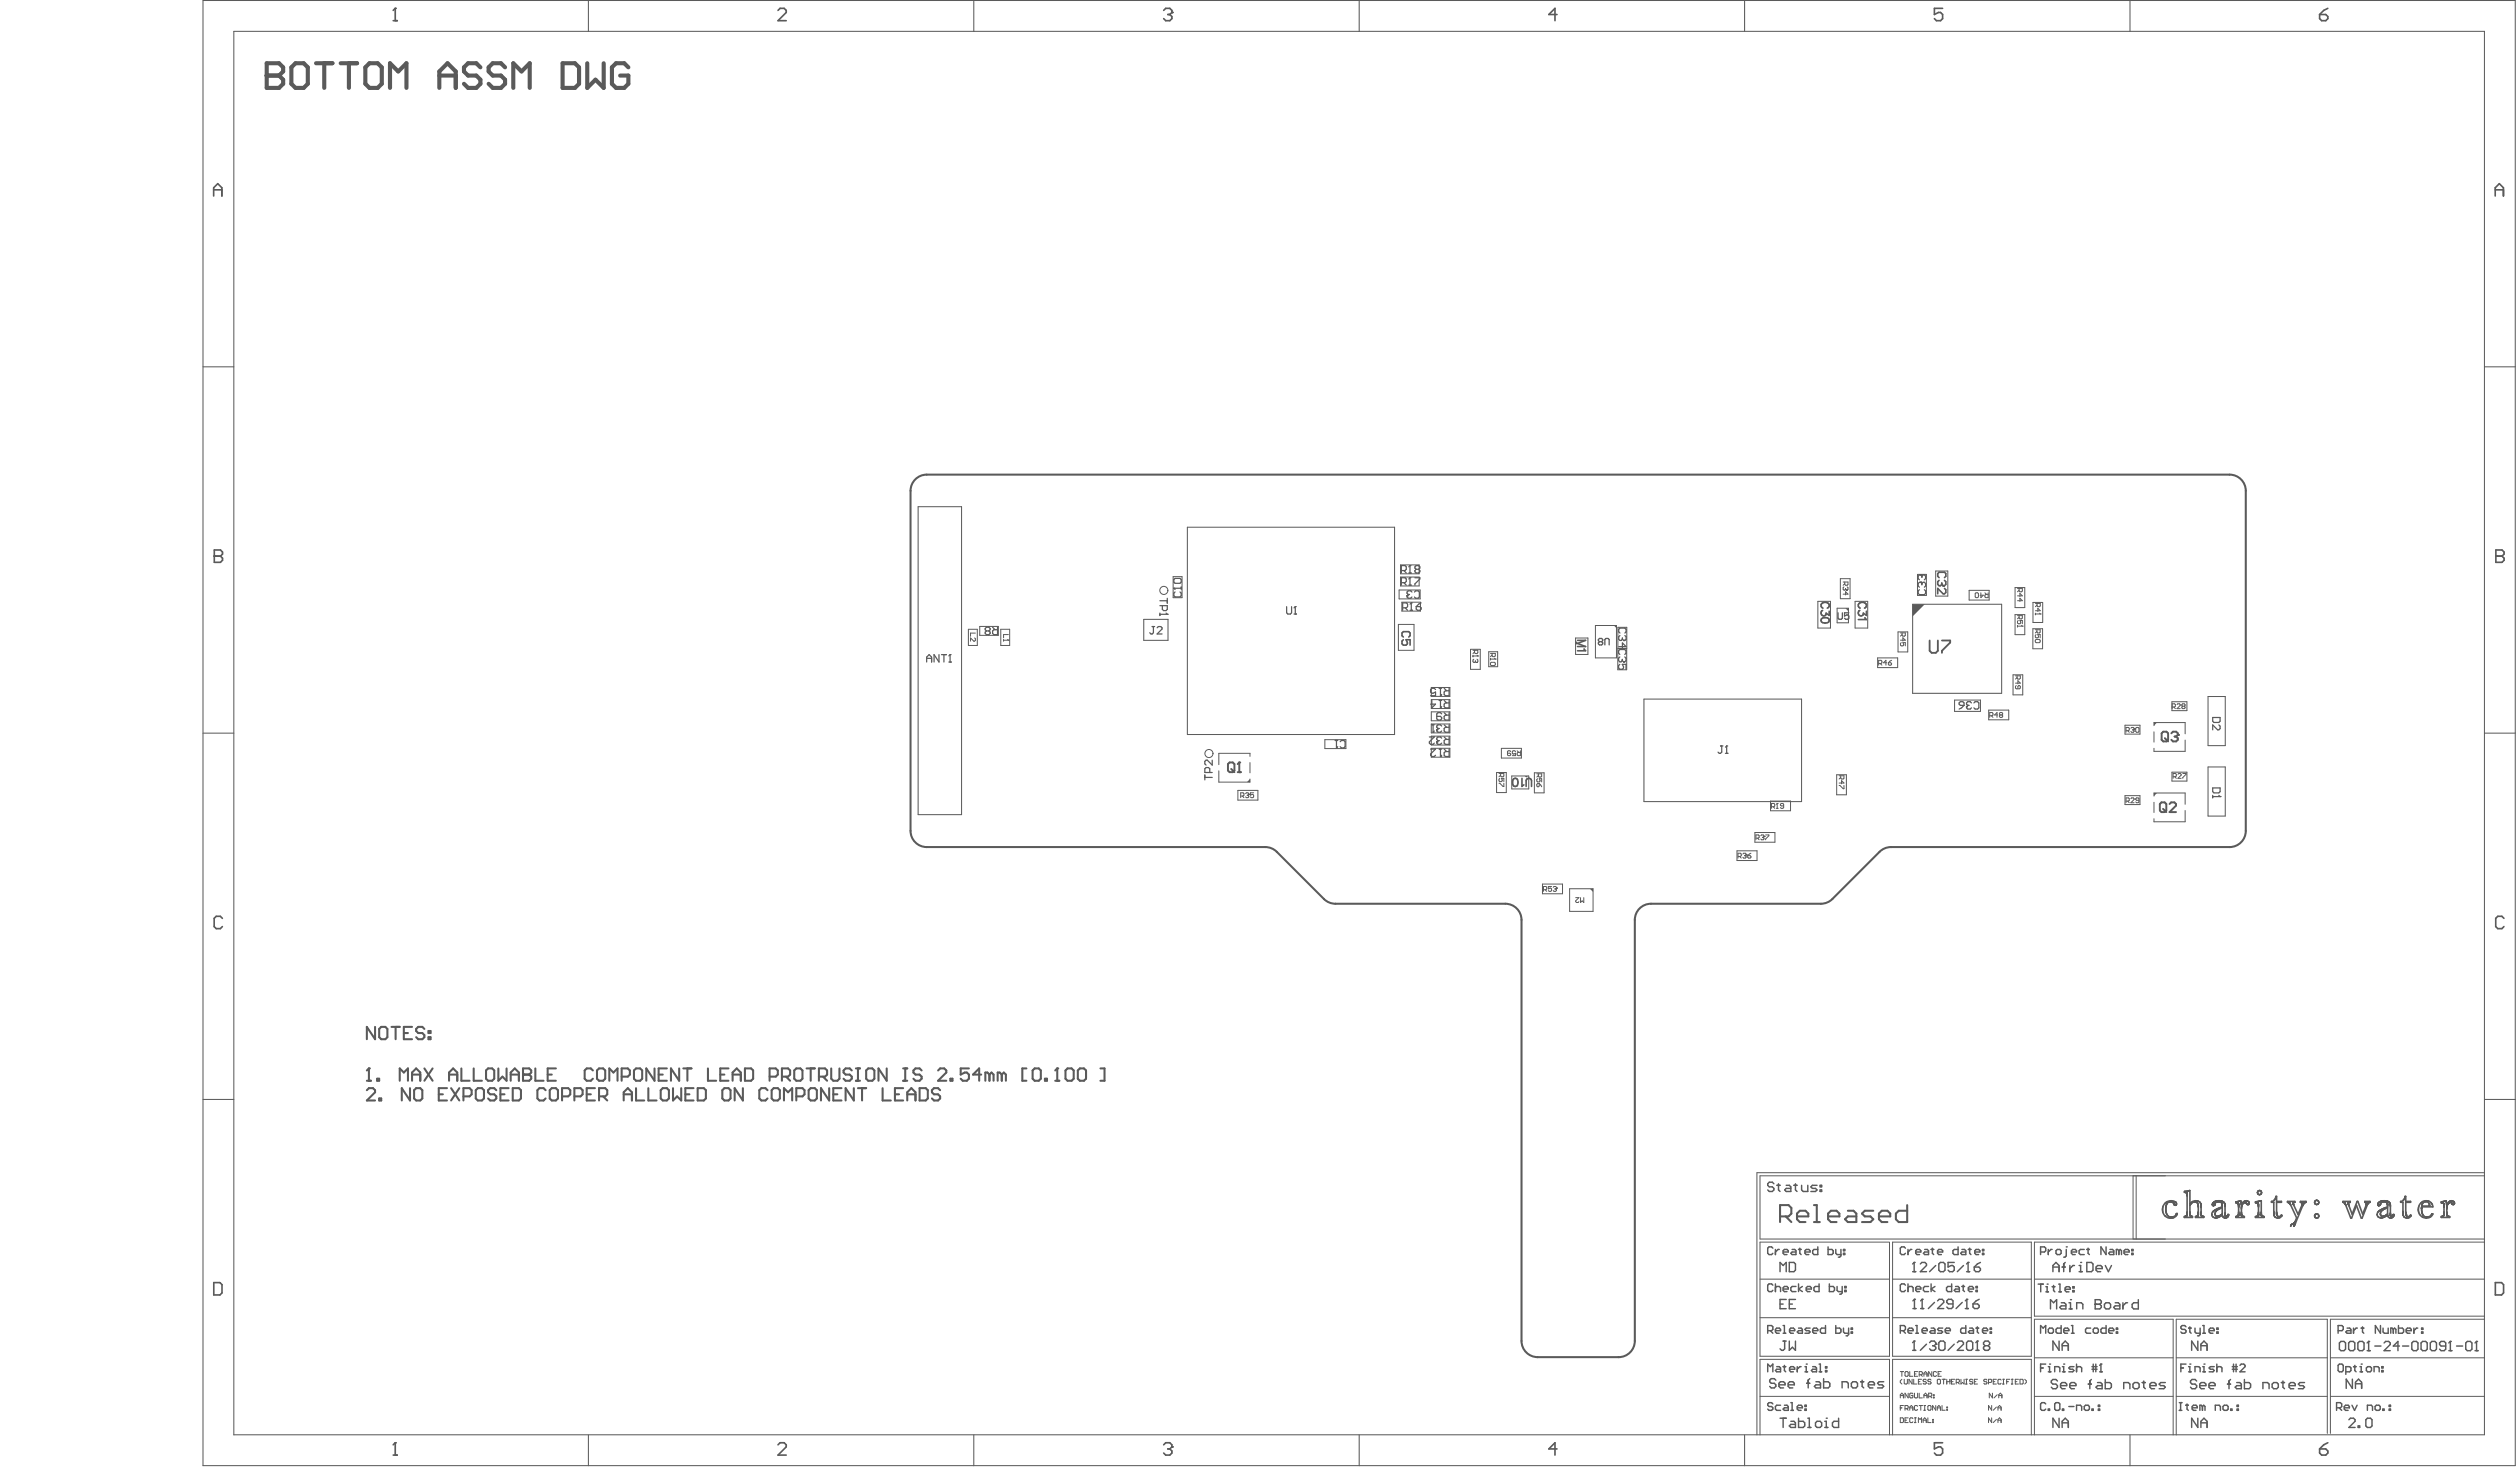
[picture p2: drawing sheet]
<svg xmlns="http://www.w3.org/2000/svg" width="518mm" height="302mm" viewBox="0 0 518 302" stroke-linecap="round" stroke-linejoin="round" font-family="sans-serif">
<g fill="#5a5a5a">
<path d="M313.5 159.5h.6l-.3 .3z"/>
<path d="M257 160.1v.7h-.6z"/>
<path d="M393.2 124.2h2.5l-2.5 2.5z"/>
<path d="M379.4 125h.6v.7z"/>
<path d="M331.8 128.6h.5v.5z"/>
<path d="M326.9 182.7h.6v.7z"/>
<path d="M323.9 131.7l.5 .5-.5 .5z"/>
<path d="M442.8 163h.6l-.6 .6z"/>
<path d="M442.8 148.5h.6l-.6 .7z"/>
</g>
<g fill="none" stroke="#5a5a5a" stroke-width=".21">
<path d="M188.8 104.2h8.9v63.3h-8.9zM241.2 118.5h1.8v4.4h-1.8zM244.1 108.4h42.6v42.6h-42.6zM287.9 116.1h3.9v1.9h-3.9zM287.9 118.6h3.9v1.9h-3.9zM378.4 119h2v4.1h-2zM394.2 118.1h1.8v4.3h-1.8zM398 117.4h2.4v5.1h-2.4zM199.1 129.4h1.8v3.3h-1.8zM201.4 128.8h3.8v1.8h-3.8zM205.7 129.4h1.9v3.3h-1.9zM235.1 127.3h5v4.3h-5z"/>
<path d="M287.5 128.4h3.2v5.3h-3.2zM287.6 121.3h4.4v1.8h-4.4zM288.2 123.8h3.8v1.8h-3.8zM302.3 133.5h2v4.1h-2zM302.8 133.7h1v.5l-.1 .2h-.4l-.1-.2v-.5M302.8 134.7v.3M302.8 134.9h1M303 135.5l-.2 .2v.3l.2 .2 .3-.2M303.2 134l-.4 .4M303.3 136l.2 .2M303.3 135.8v.2M303.5 136.2h.1"/>
<path d="M303.7 135.5l.1 .2v.3l-.3 .2M303.7 134.7l.1 .2M303.8 134.9h.1M306.1 134h1.8v3.1h-1.8zM306.4 134.3h1v.5l-.1 .2h-.4l-.1-.2v-.5M306.4 136.3l.2-.1h.7l.1 .1v.4l-.1 .1h-.7l-.2-.1zM306.4 135.3v.4M306.4 135.5h1M306.8 134.7l-.4 .3M307.3 135.3l.1 .2M307.4 135.5h.1M323.9 131.2h2.6v3.3h-2.6z"/>
<path d="M328 128.6h4.3v6.6h-4.3zM332.6 133.4h1.8v4.3h-1.8zM332.6 129h1.9v4.3h-1.9zM373.7 123.6h2.6v5.5h-2.6zM377.7 125h2.3v3h-2.3zM381.4 123.6h2.6v5.5h-2.6zM386 135.2h4.1v2h-4.1zM390.2 129.9h2v4.1h-2zM390.7 130.1h1v.5l-.2 .2h-.3l-.2-.2v-.5M390.7 131.6h1l-.5-.5v.7M390.9 132.1l-.2 .2v.3l.2 .2h.3l.2-.2-.2-.5h.5v.7M391 130.4l-.3 .4"/>
<path d="M393.2 124.2h18.3v18.3h-18.3zM404.8 121.4h4.1v2h-4.1zM413.9 138.7h2v4.1h-2zM414.3 120.8h2v4.1h-2zM414.3 126.3h2v4.2h-2zM414.4 138.9h1v.5l-.2 .2h-.3l-.2-.2v-.5M414.7 139.3l-.3 .3M414.8 126.6h1v.5l-.2 .1h-.3l-.2-.1v-.5M414.8 121h1v.5l-.2 .2h-.3l-.2-.2v-.5M414.8 128.6v.3M414.8 128.7h1M414.8 122.5h1l-.5-.5v.7"/>
<path d="M414.8 123.5h1l-.5-.5v.7M414.9 127.6l-.1 .1v.4l.1 .1h.4l.1-.1-.1-.5h.5v.6M415.1 126.9l-.3 .3M415.1 121.3l-.3 .4M415.6 128.6l.2 .1M415.8 128.7h.1M417.9 129.2h2v4.2h-2zM418 123.8h2v4.2h-2zM418.4 129.5h1v.5l-.1 .1h-.4l-.1-.1v-.5M418.5 124.1h1v.5l-.2 .1h-.3l-.2-.1v-.5M418.5 125.5h1l-.5-.5v.7M418.5 126v.4"/>
<path d="M418.5 126.2h1M418.6 130.5l-.2 .1v.4l.2 .1h.3l.2-.1-.2-.5h.5v.6M418.6 131.4h.7l.1 .2v.3l-.1 .2h-.7l-.2-.2v-.3zM418.8 129.8l-.4 .3M418.8 124.4l-.3 .3M419.3 126l.2 .2M419.5 126.2h.1M250.6 158.5v2.3h6.4v-.7M257 155.5v-.6h-6.4v2.3M257 156.8v2.1M272.4 152.1h4.3v1.8h-4.3zM294.3 141.3h3.8v1.9h-3.8z"/>
<path d="M294.3 143.8h3.8v1.9h-3.8zM294.3 146.3h3.8v1.9h-3.8zM294.3 148.8h3.8v1.9h-3.8zM294.3 151.3h3.8v1.9h-3.8zM294.3 153.8h3.8v1.9h-3.8zM307.7 158.8h2v4.1h-2zM308.7 153.8h4.1v2h-4.1zM310.8 159.5h3.5v2.7h-3.5zM315.5 158.9h1.9v4.1h-1.9zM316 159.1h.9v.5l-.1 .1h-.4l-.1-.1v-.5M316.3 159.4l-.3 .3M338 143.7h32.4v21.1h-32.4z"/>
<path d="M377.6 159.3h2v4.1h-2zM401.8 143.9h5.4v2.3h-5.4zM408.9 146h4.1v2h-4.1zM414.4 140.4h1l-.5-.5v.7M414.5 140.9l-.1 .2v.3l.1 .2h.7l.2-.2v-.3l-.4-.2-.1 .2v.5M436.9 149.1h3.1v1.8h-3.1zM442.8 149.2v-.7h6.4v2.4M442.8 150.4v2.2M446.5 158.7h3.1v1.9h-3.1zM446.5 144.3h3.1v1.8h-3.1zM449.2 152.1v2.4h-6.4v-.7M453.9 143.2h3.6v10.1h-3.6z"/>
<path d="M453.9 157.7h3.6v10.1h-3.6zM254.5 162.5h4.1v2h-4.1zM255.1 163.6h.5l.1-.1v-.4l-.1-.1h-.5v1M255.4 163.6l.3 .4M256.1 163.1l.1-.1h.4l.1 .3M256.4 163.5h.2M256.6 163.5l.1 .1-.1 .4h-.4l-.1-.2M256.7 163.3h.1M256.7 163.3l-.1 .2M257.7 163h-.6v.5l.3-.2 .3 .2v.3l-.1 .2h-.4l-.1-.2M316.1 160.1l-.1 .1v.4l.1 .1h.3l.2-.1-.2-.5h.5v.6M316.1 161.1h.3v.5l-.1 .1-.3-.1v-.4z"/>
<path d="M316.4 161.1l.5 .6M357.1 174.9h4.1v2h-4.1zM360.8 171.1h4.1v2h-4.1zM361 172.3h.5l.2-.2v-.3l-.2-.2h-.5v1M361.3 172.3l.4 .3M362 171.8l.2-.2h.3l.2 .4M362.3 172.1h.2M362.5 172.1l.2 .2-.2 .3h-.3l-.2-.1M362.7 172h.1M362.7 172l-.2 .1M363 171.6h.7l-.7 1M364 164.7h4.1v2h-4.1z"/>
<path d="M436.9 163.6h3.1v1.8h-3.1zM442.8 163.6v-.6h6.4v2.3M442.8 164.9v2.1M449.2 166.6v2.3h-6.4v-.6M317.1 181.7h4.1v2h-4.1zM322.7 182.7h4.8v4.6h-4.8z"/>
</g>
<g fill="none" stroke="#5a5a5a" stroke-width=".25">
<path d="M241.3 119.2l.3-.3h1l.2 .3v.5l-.2 .2h-1l-.3-.2zM394.9 119.7h.1M394.9 118.2h.1M394.9 118.2h-.3l-.2 .2v.5l.2 .3M394.9 119.7h-.3l-.2 .3v.5l.2 .2M394.9 119.7l.2 .3M394.9 118.2l.2 .2M395.1 118.4l.3-.2h.2l.3 .2v.5l-.3 .3M395.1 120l.3-.3h.2l.3 .3v.5l-.3 .2M395.1 118.4v.3M395.1 120v.2M190.5 136.1v-1l.5-.5 .5 .5v1"/>
<path d="M190.5 135.3h1M193 134.6v1.5l-1-1.5v1.5M193.6 134.6h1M194.1 134.6v1.5M195.1 136.1h.5M195.3 134.6h.1M195.3 134.6v1.5M195.3 134.6l-.2 .2M241.3 120.9h.1M241.3 120.9h1.5M241.3 120.9l.3 .3M241.6 121.7l-.3 .2v.5l.3 .3h1l.2-.3v-.5l-.2-.2"/>
<path d="M242.8 120.7v.5M264.5 124.7v1.3l.3 .2h.5l.2-.2v-1.3M266 126.2h.5M266.3 124.7h.1M266.3 124.7v1.5M266.3 124.7l-.3 .3M332.8 132.9h1.5l-.8-.7v1M333 134.5l-.2-.2v-.5l.2-.3h1l.3 .3v.5l-.3 .2M333 136.6l-.2 .2v.5l.2 .3h.5l.3-.3-.3-.7h.8v1M333 135l-.2 .3v.5l.2 .3h.3l.2-.3M333 130.1l-.2-.2v-.5l.2-.3h1.1l.2 .3v.5l-.2 .2M333 130.6l-.2 .3v.5l.2 .3h.3l.2-.3"/>
<path d="M333.5 135.8l.3 .3M333.5 135.6v.2M333.5 131.4l.3 .3M333.5 131.2v.2M333.8 136.1h.1M333.8 131.7h.1M334 135l.3 .3v.5l-.3 .3h-.2M334.1 130.6l.2 .3v.5l-.2 .3h-.3M394.6 121.2l-.2 .3v.5l.2 .2h1l.3-.2v-.5l-.3-.3M247.7 159.3v1M247.7 159.8h1.5M248.7 158.8v-.8l-.2-.2h-.5l-.3 .2v.8h1.5"/>
<path d="M249.2 156.3v1l-1-1h-.2l-.3 .2v.5l.3 .3M353.7 153.3h.5M354 153.3v1.3l-.3 .3h-.2l-.3-.3M354.7 154.9h.5M355 153.3h.1M355 153.3v1.6M355 153.3l-.3 .3"/>
</g>
<path d="M398.7 118.7l-.3-.2v-.6l.3-.3h1.1l.2 .3v.6l-.2 .2M399.8 119.3l.2 .3v.5l-.2 .3h-.3" fill="none" stroke="#5a5a5a" stroke-width=".33"/>
<circle cx="399.5" cy="120.4" r=".17" fill="#5a5a5a"/>
<path d="M398.7 119.3l-.3 .3v.5l.3 .3h.2l.3-.3M399.2 119.9v.2M288.5 131l-.3-.3v-.6l.3-.3h1.1l.3 .3v.6l-.3 .3M288.5 131.5l-.3 .3v.5l.3 .3h.6l.2-.3-.2-.8h.8v1.1M324.3 131.6h1.7l-1.7 .7 1.7 .6h-1.7M325.7 133.4l.3 .4h-1.7M382.4 125.5a.55 .55 0 0 0-.2 .9 .55 .55 0 0 0 .9-.4l.6 .5v-.9M382.4 125a.61 .61 0 0 1-.4-.7 .61 .61 0 0 1 .7-.5h.4a.61 .61 0 0 1 .6 .5 .61 .61 0 0 1-.4 .7M383.4 127l.3 .4h-1.7M399.2 120.1l.3 .3M399.8 121l.2 .2v.6l-.2 .3h-.3l-1.1-1.1v1.1" fill="none" stroke="#5a5a5a" stroke-width=".33"/>
<g fill="none" stroke="#5a5a5a" stroke-width=".21">
<path d="M378.9 119.6h1v.5l-.1 .2h-.4l-.1-.2v-.5M379.3 120l-.4 .3M200.4 131.1l.1 .2v.3l-.1 .2h-.2l-.7-.7v.7M200.5 130.1h-1v.7M206.3 131.4v.4M206.3 131.6h1M207.2 131.4l.1 .2M207.3 131.6h.1M207.3 130.4h-1v.7M378.9 122.1h1l-.5-.5v.7M379.1 120.6l-.2 .2v.3l.2 .2 .3-.2M379.4 121.1l.2 .2"/>
<path d="M379.4 121v.1M379.6 121.3h.1M379.8 120.6l.1 .2v.3l-.3 .2M386.2 136.4h.5l.2-.2v-.3l-.2-.2h-.5v1M386.6 136.4l.3 .3M387.9 136.2h-.7l.5-.5v1M388.2 136.2h.5l.2 .4-.2 .1h-.3l-.2-.1zM388.9 135.7l-.7 .5M406.1 122l.1-.1h.4l.1 .1v.7l-.1 .2h-.4l-.1-.2zM407.2 121.9v1l.5-.5h-.6M408.1 121.9l.3 .3M408.7 121.9v1h-.5l-.1-.2v-.3l.1-.2h.5"/>
<path d="M308.2 159h1v.5l-.2 .2h-.3l-.2-.2v-.5M308.5 159.3l-.3 .4M310.6 154.5l-.2-.2h-.3l-.2 .2v.7l.2 .1h.3l.2-.1-.2-.4h-.5M311.6 154.5l-.2-.2h-.3l-.2 .2v.3l.2 .2 .5-.2v.5h-.7M311.9 154.3l.3 .4M312.6 154.3v1h-.5l-.2-.1v-.4l.2-.1h.5M378.1 159.5h1v.5l-.2 .1h-.3l-.2-.1v-.5M378.4 159.8l-.3 .3M409.1 147.1h.5l.1-.1v-.4l-.1-.1h-.5v1M409.4 147.1l.3 .4M410.7 147h-.6l.5-.5v1M411.2 147l-.1-.2 .1-.3h.4l.1 .1-.1 .4"/>
<path d="M411.2 147h.4M411.2 147l-.1 .1 .1 .4h.4l.1-.2-.1-.3M437.1 150.2h.5l.2-.2v-.3l-.2-.2h-.5v1M437.4 150.2l.4 .3M438.1 149.7l.1-.2h.4l.1 .4M438.4 150h.2M438.6 150l.1 .2-.1 .3h-.4l-.1-.1M438.7 149.9h.1M438.7 149.9l-.1 .1M439.1 149.7l.1-.2h.4l.1 .2v.7l-.1 .1h-.4l-.1-.1zM446.6 145.3h.5l.1-.1v-.4l-.1-.1h-.5v1M446.8 159.7h.5l.1-.2v-.3l-.1-.2h-.5v1"/>
<path d="M446.9 145.3l.3 .4M447.1 159.7l.3 .3M447.6 144.8l.1-.1h.4l.1 .1v.2l-.6 .7h.6M447.8 159.2l.1-.2h.4l.1 .2v.1l-.6 .7h.6M448.7 145.2l-.1-.2 .1-.3h.4l.1 .1-.1 .4M448.7 145.2l-.1 .1 .1 .4h.4l.1-.2-.1-.3M448.7 145.2h.4M448.8 159h.6l-.6 1M308.2 161h.1l.7 .7h.2v-.7M308.3 160l-.1 .2v.3l.1 .2h.4l.1-.2-.1-.5h.5v.7M378.1 161.5h.2l.6 .6h.2v-.6M378.1 161h1l-.5-.5v.6"/>
<path d="M437.1 164.7h.5l.2-.2v-.3l-.2-.2h-.5v1M437.4 164.7l.4 .3M438.1 164.2l.1-.2h.4l.1 .2v.2l-.6 .6h.6M439.7 164.5h-.5l-.1-.1 .1-.4h.4l.1 .2v.7l-.1 .1h-.4l-.1-.1M317.3 182.9h.5l.2-.2v-.3l-.2-.2h-.5v1M317.7 182.9l.3 .3M319 182.2h-.7v.5l.5-.1 .2 .1v.4l-.2 .1h-.3l-.2-.1M319.3 182.4l.2-.2h.3l.2 .4M319.7 182.7h.1M319.8 182.7l.2 .2-.2 .3h-.3l-.2-.1M320 182.6h.1M320 182.6l-.2 .1"/>
<path d="M323.9 184.5h.7l-.7 .7v.2l.2 .1h.3l.2-.1M324.9 184.5v1l.4-.3 .3 .3v-1"/>
</g>
<path d="M328.8 131.9l-.2-.2 .2-.5h.5l.2 .3-.2 .4M328.8 131.9l-.2 .2 .2 .5h.5l.2-.2-.2-.5M328.8 131.9h.5M329.9 132.6v-1.1l.3-.3h.4l.2 .3v1.1M377.9 126v1.1l.2 .2h.4l.3-.2v-1.1M380.1 126h-.9v.6l.5-.2 .4 .2v.5l-.2 .2h-.5l-.2-.2" fill="none" stroke="#5a5a5a" stroke-width=".27"/>
<g fill="none" stroke="#5a5a5a" stroke-width=".25">
<path d="M288.1 117.3h.8l.2-.3v-.5l-.2-.2h-.8v1.5M288.1 119.8h.8l.2-.3v-.5l-.2-.2h-.8v1.5M288.6 117.3l.5 .5M288.6 119.8l.5 .5M289.6 117.8h.5M289.9 116.3h.1M289.9 118.8h.1M289.9 116.3l-.3 .2M289.9 116.3v1.5M289.9 118.8v1.5M289.9 118.8l-.3 .2M290.9 118.8h1v.2l-1 1v.3"/>
<path d="M291.1 117l-.2-.2v-.3l.2-.2h.5l.3 .2v.3l-.3 .2M291.1 117l-.2 .3v.2l.2 .3h.5l.3-.3v-.2l-.3-.3M291.1 117h.5M236.9 128.8h.5M237.1 128.8v1.3l-.2 .2h-.3l-.2-.2M237.9 129.1l.2-.3h.5l.3 .3v.2l-1 1h1M289.3 122.5h.1M289.3 122.5v.2l.2 .3h.5l.3-.3M289.5 122.2l-.2 .3M289.5 122.2h.3M289.6 120.3h.5M290.3 121.7l-.3-.2h-.5l-.2 .2v.3l.2 .2"/>
<path d="M290.8 121.7l.2-.2h.5l.3 .2v1l-.3 .3h-.5l-.2-.3M274.5 152.2h.5M274.8 153.7h.1M274.8 152.2v1.5M275 153.5l-.2 .2M275.5 152.5l.3-.3h.5l.2 .3v1l-.2 .2h-.5l-.3-.2M294.1 154h1l-1 1v.3l.3 .2h.5l.2-.2M294.4 144v1.5l.7-.8h-1M294.4 149h.5M294.6 150.5h.1M294.6 149v1.5M294.9 150.3l-.3 .2"/>
<path d="M295.1 141.7l-.2-.2h-.5l-.3 .2v.6l.3 .2 .7-.2v.7h-1M295.4 150h.1M295.4 150v.3l.2 .2h.5l.3-.2M295.6 149.8l-.2 .2M295.6 149.8h.3M295.9 154h.5M295.9 144h.5M295.9 141.5h.5M296.1 155.5h.1M296.1 145.5h.1M296.1 143h.1M296.1 141.5v1.5"/>
<path d="M296.1 144v1.5M296.1 154v1.5M296.4 155.3l-.3 .2M296.4 145.3l-.3 .2M296.4 142.8l-.3 .2M296.4 146.8l-.3-.3h-.5l-.2 .3v1l.2 .2h.5l.3-.2v-.3l-.3-.2h-.7M296.4 149.3l-.3-.3h-.5l-.2 .3v.2l.2 .3M296.9 154l.5 .5M296.9 144l.5 .5M296.9 141.5l.5 .5M296.9 146.5l.5 .5M296.9 149l.5 .5"/>
<path d="M297.9 141.5v1.5h-.7l-.3-.2v-.5l.3-.3h.7M297.9 144v1.5h-.7l-.3-.2v-.6l.3-.2h.7M297.9 146.5v1.5h-.7l-.3-.2v-.5l.3-.3h.7M297.9 149v1.5h-.7l-.3-.2v-.5l.3-.3h.7M297.9 154v1.5h-.7l-.3-.2v-.5l.3-.3h.7M403 144.2h.5l.3 .3v.5h-.8l-.2-.3v-.2zM403.8 145l-1 .8M404.3 145.3h.1M404.3 145.3v.2l.2 .3h.6l.2-.3M404.5 145l-.2 .3M404.5 145h.3M405.3 144.5l-.2-.3h-.6l-.2 .3v.2l.2 .3"/>
<path d="M405.8 144.5l.3-.3h.5l.2 .3v1l-.2 .3h-.5l-.3-.3M454.9 147.5h1.5v.8l-.2 .2h-1l-.3-.2zM456.2 149l.2 .3v.5l-.2 .2h-.3l-1-1v1M454.9 162h1.5v.7l-.2 .3h-1l-.3-.3zM454.9 163.5v.5M454.9 163.8h1.5M456.2 163.5l.2 .3M456.4 163.8h.1"/>
</g>
<path d="M444.7 150.4h.7l.3 .3v1.4l-.3 .3h-.7l-.3-.3v-1.4zM445.1 151.7l.6 .7M446.4 150.7l.3-.3h.7l.3 .3v.4M444.4 164.9h.6l.4 .4v1.3l-.4 .3h-.6l-.4-.3v-1.3zM444.7 166.3l.7 .6M446 165.3l.4-.4h.6l.4 .4v.3l-1.4 1.3h1.4" fill="none" stroke="#5a5a5a" stroke-width=".4"/>
<circle cx="447.7" cy="151.1" r=".2" fill="#5a5a5a"/>
<path d="M252.8 156.7h.7l.3 .4v1.3l-.3 .3h-.7l-.3-.3v-1.3zM253.1 158.1l.7 .6M254.4 158.7h.7M254.8 156.7v2M447.1 151.4h.3M447.4 151.4l.3 .3v.4l-.3 .3h-.7l-.3-.3M447.7 151.1l-.3 .3" fill="none" stroke="#5a5a5a" stroke-width=".4"/>
<path d="M374.5 127.2a1.06 1.06 0 0 1 1.6 .2v.2a.96 .96 0 0 1-1.7 0zM374.7 125.5a.55 .55 0 0 0-.2 .9 .55 .55 0 0 0 .9-.4l.7 .5v-.9M374.8 125a.61 .61 0 0 1-.4-.7 .61 .61 0 0 1 .6-.5h.4a.61 .61 0 0 1 .7 .5 .61 .61 0 0 1-.4 .7M311.2 160.1a.54 .54 0 0 1 .8 .2 .84 .84 0 0 1-.6 1.4 1.06 1.06 0 0 1-.2-1.6zM312.9 160v1.7l.4-.4M313.8 161.7v-1.2a.56 .56 0 0 1 .5-.5 .56 .56 0 0 1 .6 .5v1.2" fill="none" stroke="#5a5a5a" stroke-width=".33"/>
<g fill="none" stroke="#5a5a5a" stroke-width=".25">
<path d="M238.5 124.5h1.5v.8l-.3 .2h-.5l-.2-.2v-.8M238.5 123.5h1.5M238.5 126v.5M238.5 126.3h1.5M239.7 126l.3 .3M240 126.3h.1M240 123v1M288.4 124.9h.7l.3-.2v-.5l-.3-.3h-.7v1.6M288.9 124.9l.5 .6M289.9 125.5h.5M290.1 123.9h.1M290.1 123.9l-.2 .3"/>
<path d="M290.1 123.9v1.6M291.2 124.7h.7l.3 .2v.3l-.3 .3h-.5l-.2-.3zM292.2 123.9l-1 .8M293.9 151.5h1l-1 1v.3l.2 .2h.5l.3-.2M295.4 152.5h.1M295.4 152.5v.3l.2 .2h.5l.3-.2M295.6 152.3l-.2 .2M295.6 152.3h.3M296.4 151.7l-.3-.2h-.5l-.2 .2v.3l.2 .3M296.9 151.5l.5 .5M297.9 151.5v1.5h-.7l-.3-.2v-.5l.3-.3h.7"/>
</g>
<g fill="none" stroke="#5a5a5a" stroke-width=".21">
<path d="M357.3 176.1h.5l.2-.2v-.3l-.2-.2h-.5v1M357.6 176.1l.4 .3M358.3 175.6l.2-.2h.3l.2 .3M358.6 175.9h.2M358.8 175.9l.2 .2-.2 .3h-.3l-.2-.2M359 175.7h.1M359 175.7l-.2 .2M359.3 175.9h.5l.2 .3-.2 .2h-.3l-.2-.2zM360 175.4l-.7 .5M364.2 165.8h.5l.2-.1v-.4l-.2-.1h-.5v1M364.5 165.8l.4 .4M365.2 166.2h.3"/>
<path d="M365.4 165.2h.1M365.4 165.2l-.2 .1M365.4 165.2v1M366.7 165.7h-.5l-.2-.2 .2-.3h.3l.2 .1v.7l-.2 .2h-.3l-.2-.2"/>
</g>
<path d="M396.7 131.7v2.1l.4 .4h.9l.4-.4v-2.1M399.2 131.7h1.7v.4l-1.7 1.7v.4" fill="none" stroke="#5a5a5a" stroke-width=".38"/>
<circle cx="254.8" cy="156.7" r=".2" fill="#5a5a5a"/>
<path d="M254.8 156.7l-.4 .4" fill="none" stroke="#5a5a5a" stroke-width=".4"/>
<path d="M202.8 129.7l-.3 .3v.2l.3 .3h.5l.3-.3v-.2l-.3-.3M202.8 129.7l-.3-.3v-.2l.3-.3h.5l.3 .3v.2l-.3 .3M202.8 129.7h.5M204.1 128.9l.5 .5M205.1 128.9v1.6h-.8l-.2-.3v-.5l.2-.3h.8" fill="none" stroke="#5a5a5a" stroke-width=".25"/>
<g fill="none" stroke="#5a5a5a" stroke-width=".21">
<circle cx="239.3" cy="121.4" r=".83"/>
<circle cx="248.5" cy="154.9" r=".83"/>
</g>
<g fill="none" stroke="#5a5a5a" stroke-width=".33">
<path d="M494 249v.5M494 249.5h.1M494 249.5v.1M494 249.6h.1M494 249.6v.1M494 249.7h.1M494.1 249.7h.1M494.1 249.7v.1M494.1 249.8h.1M495.3 250.3h-.1M495.6 249.8h-.1M495.6 249.8l.1 .1"/>
<path d="M495.6 249.8h.1M497.4 249.6l.1 .1M497.9 248.4h.1M497.9 248.6l.3 1.2M497.9 248.3v.1M497.9 248.3h.1M497.9 248.2v.1M497.9 248.2h.1M497.9 248.1v.1M498 247.5l-.1 .4h1.6M498.7 246.8l.6 .1M498.8 250.2h.1"/>
<path d="M498.8 247h-.2M498.8 250.4h.1M498.9 250.2h.1M499.2 250.2h-.3M499.4 247.5l.1 .3M499.5 247.9h.1M499.5 247.8v.1M499.5 247.8h.1M499.8 250.1l-.1 .1M500 249.5l-.1 .2M500 249.5h.2M500 249.5h.1"/>
<path d="M500.2 248.1h-2.3M502 247.1h-.1M502 247.1h.1M502 250.1h-.1v.2h1.7v-.2h-.1M502.1 250.1h-.1M502.1 250.1h.1M502.2 250.1h-.1M502.2 250.1h.1M502.2 250v.1M502.3 250h.1M502.4 247.5h.1M502.4 249.8h.1"/>
<path d="M502.4 247.5v.1M502.4 247.6h.1M502.4 249.7h.1M502.4 247.6v.1M502.4 247.7l.1 1.6M502.5 249.6h-.1M502.5 249.6h.1M502.5 249.5v.1M502.5 249.5h.1M502.5 248v.1M502.5 249.3v.2M502.5 249.2v.1"/>
<path d="M502.9 247.1v-.3l-.9 .3M503 247.5v.2M503 248.5v.9M503 249.2v.1M503 249.4h.1M503 249.4v.2M503 249.5h.1M503 249.6v.1M503 249.7h.1M503 249.8h.1M503 249.8l.1 .1M503.1 248.1l-.1 .4"/>
<path d="M503.1 248v.1M503.1 247.9v.1M503.1 247.9h.1M503.2 250h.1M503.2 250l.1 .1M503.3 250.1h.1M503.3 247.5l-.1 .2M503.4 250.1h.1M503.5 250.1h.1M503.8 246.9l-.4 .2M504.1 247.5h.1M504.1 246.8l.1 .1"/>
<path d="M504.2 247.5v.1M504.4 247.6h-.1M504.5 247h.1M504.5 247v.1M504.5 247.1h.1M504.5 247.6h.1M504.6 247.5l-.1 .1"/>
</g>
<circle cx="494.6" cy="249.8" r=".17" fill="#5a5a5a"/>
<g fill="none" stroke="#5a5a5a" stroke-width=".33">
<path d="M460.2 247.5h.1M460.2 249.8h.1M460.2 247.6h.1M460.2 249.7h.1M460.2 247.6v.1M460.2 249.6h.1M460.2 247.7v.1M460.2 247.8v.1M460.2 247.9v1.7M460.2 247.9v.1M460.8 247.5v.2M460.8 248.5v.9"/>
<path d="M460.8 249.2v.1M460.8 249.3v.2M460.8 249.5v.1M460.8 249.6v.1M460.8 249.6h.1M460.8 249.7h.1M460.8 249.7v.1M460.8 249.8h.1M460.8 249.8v.1M460.8 248v.5M460.9 248h-.1M460.9 247.9v.1"/>
<path d="M460.9 247.9h.1M461.1 247.5l-.2 .2M461.9 247.4v.1M461.9 247.5h.1M461.9 247.5l.1 .1M463.9 250.1h-.2v.2h1.8l-.1-.2M464 250.1h-.1M464 250.1h.1M464.1 250.1h.1M464.1 250h.1M464.2 250h.1M464.2 245.5h.1"/>
<path d="M464.2 244.9h.1M464.3 247.4h.1M464.3 247.5h.1M464.3 247.5v.1M464.3 247.6h.1M464.3 247.6v.1M464.3 249.8h.1M464.3 247.7h.1M464.3 247.8v1.6M464.3 249.7h.1M464.3 249.6v.1M464.3 249.6h.1"/>
<path d="M464.3 249.3v.3M464.3 249.2v.1M464.5 244.7h.1M464.6 245.6h-.1M464.8 246.9l-1.1 .2M464.8 246.8h.1M464.8 244.9h.1M464.8 245.5h.1M464.8 245.4v.1M464.9 249.2v.1M464.9 249.3v.1M464.9 249.4h.1"/>
<path d="M464.9 249.4v.2M464.9 249.5h.1M464.9 249.6h.1M464.9 249.7h.1M464.9 249.8h.1M464.9 249.8v.1M464.9 245.1v.1M465 250h.1M465.1 250h.1M465.1 250v.1M465.2 250.1h.1M465.3 250.1h.1"/>
<path d="M467.5 249.1v.4M467.5 249.5h.1M467.5 249.5v.1M467.5 249.6h.1M467.5 249.6v.1M467.5 249.7h.1M467.5 249.8h.1M467.5 246.7l-.1 .1M467.6 246.7h-.1M467.7 250.1l.1 .1M467.8 246.4l.1-.5h.1v1.1h1M468 249.2v.2"/>
<path d="M468 249.4v.1M468 249.5h.1M468.1 249.5h.1M468.1 249.5v.1M468.1 249.6h.1M468.1 249.6v.1M468.1 249.7h.1M468.1 249.8h.1M468.2 250.4h.1M468.3 250v.1M468.8 250.3h-.2M468.9 250h-.1"/>
<path d="M468.9 249.9v.1M468.9 249.9h.1M469 249.9h-.1M469.2 249.9h-.2M470.8 247.4v.1M470.8 247.5h.1M470.9 247.5l1.3 2.8M470.9 252.1h.1M471 251.8h.1M471.1 251.8h-.1M471.1 251.7v.1M471.1 251.7h.1"/>
<path d="M471.2 251.7h-.1M471.2 251.7h.1M471.3 251.6l-.1 .1M471.3 251.6h.1M471.4 251.6h.1M471.4 247.4h.1M471.4 247.4l.1 .1M471.4 247.5h.1M471.4 251.5l-.1 .1M471.5 247.5h.1M471.5 247.5v.1M471.5 247.6h.1"/>
<path d="M471.5 251.5h-.1M471.5 247.6v.1M471.5 247.7l1 1.9 .8-1.9M471.5 247.7h.1M471.5 251.5h.1M471.6 251.5h.1M471.6 252.1h.1M471.6 252v.1M471.6 252h.1M471.6 251.4h.1M471.7 251.4h-.1M471.7 252h-.1"/>
<path d="M471.7 251.4h.1M471.7 251.9v.1M471.7 251.9h.1M471.7 251.8v.1M471.7 251.3v.1M471.7 251.3h.1M471.8 251.8h-.1M471.8 251.3h-.1M471.8 251.3h.1M471.8 251.8h.1M471.8 251.7v.1M471.8 251.2v.1"/>
<path d="M471.8 251.2h.1M471.8 251.6v.1M471.8 251.1v.1M471.8 251.1h.1M471.9 251.4l-.1 .2M473.3 247.8h-.1M473.3 247.7h.1M473.3 247.6v.1M473.3 247.6h.1M473.3 247.5v.1M473.3 247.5h.1M476 250.2v.1"/>
<path d="M476 247.5h.1M476 249.7h.1M476.2 247.6h.1M476.3 249.5h.1M476.3 246.7h.1M476.3 250.4h.1M476.3 247.6h.1M476.6 246.9h.1M476.6 249.6v.1M476.6 250.3h.1M476.6 247.5h.1M476.6 249.7h.1"/>
<path d="M476.6 250.2v.1M476.7 250h.1M481.7 247h1.5M482.1 247.4l.1 .1M482.2 247.5h.1M482.2 247.5v.2M482.2 247.6l1.1 2.8h.2M482.8 247.4h.1M482.8 247.4v.1M482.8 247.5h.1M482.8 247.5v.1M482.8 247.6l.1 .2"/>
<path d="M482.8 247.6h.1M482.9 247.8h.1M484.6 247h.2M486.5 247.7l-.8 1.9M486.5 247.7h.1M486.5 247.6h.1M486.5 247.6v.1M486.5 247.5h.1M486.6 247.5h-.1M486.6 247.5h.1M486.6 247.4v.1M486.6 247.4h.1"/>
<path d="M486.7 247.5l-1.1 2.9h-.2l-.9-2.6M486.7 247.5h.1M486.8 247.5h.1M486.8 247.4v.1M488.7 249.7h.1M488.8 247.6h.1M488.8 247.7h.1M488.9 247.7h.1M488.9 247.4v.1M488.9 250.1l.1 .1M489 247.8h.1M489.1 247.8h.1"/>
<path d="M489.3 247.7h.1M489.4 247.7h-.1M489.4 247.6v.1M489.4 247.6h.1M489.4 249.5v.2M489.4 249.7h.1M489.4 247.5v.1M489.4 247.5h.1M489.4 247.4v.1M489.5 250.3h.1M489.6 250.3h-.1M489.7 247.1h.1"/>
<path d="M489.8 247.1h-.1M489.8 247v.1M489.8 250.1h.1M489.8 247h.1M489.9 250.1h.1M489.9 247h-.1M489.9 247h.1M489.9 250v.1M490 250h-.1M490.1 247h-.2M490.1 247h.1M490.1 250h-.1"/>
<path d="M490.1 250h.1M490.2 246.8l-1 .2M490.2 248.5l-.7 .6M490.2 250.2l-.6 .1M490.2 250h-.1M490.2 248.3l-1.3 .9M490.6 246.9l.4 .1M490.8 247.4h.1M490.8 247.4v.1M490.8 247.5h.1M490.8 247.5v.1M490.8 247.6h.1"/>
<path d="M490.9 247.6h.1M490.9 247.6v.1M490.9 247.7h.1M490.9 247.7v.4M490.9 248.3v1.3l-.3 .2M490.9 249.8l-.3 .2M490.9 249.8h.1M490.9 249.8l.1 .3M491 247h.1M491 247l.1 .1M491.2 250.3h.1M491.3 250.3h.1"/>
<path d="M491.4 247.4v.1M491.4 250.3h.1M491.4 247.5h.1M491.4 247.5v.1M491.4 247.6h.1M491.4 247.6v.1M491.4 247.7h.1M491.4 247.7v1.8M491.4 249.5h.1M491.4 249.5v.1M491.4 249.6v.1M491.4 249.7h.1"/>
<path d="M491.5 249.7v.1M491.5 249.8h.1M491.5 249.9h.1M491.5 249.9v.1M491.5 250.3h.1M491.6 250v.1M491.6 250.1h.1M491.7 250.1h.1M491.8 250.3h-.3M491.9 249.9v.1M492 249.9h-.1M492 249.9h.1"/>
<path d="M492 249.8v.1M492 249.8h.1M492 249.7v.1M492 249.7h.1M492 249.7h.2M492.1 250h.1M492.1 249.9v.1M492.2 249.7l-.1 .2M492.2 249.7h.1M494.1 246.7l-.1 .1M494.2 250.1l.1 .1M494.3 246.4l.2-.5h.1v1.1h1"/>
<path d="M494.6 249.2v.3M494.6 249.4h.1M494.6 249.5h.1M494.6 249.5v.1M494.6 249.6h.1M494.6 249.6v.1M494.6 249.7h.1M494.6 249.8h.1M494.8 250h.1M495.4 250h.1M495.5 249.8l-.1 .2M495.7 249.9h.1"/>
</g>
<circle cx="462.1" cy="247.6" r=".17" fill="#5a5a5a"/>
<g fill="none" stroke="#5a5a5a" stroke-width=".33">
<path d="M444.6 248.7v.3M444.6 248.2v.3M445.1 249.9l.1 .1M445.2 247.2l-.1 .1M445.3 248.6l.2 1M445.5 247.5l-.2 .9M445.5 247.4h.1M446.2 250.2h.2M446.3 246.8h.1M446.4 250.2h.1M446.5 247l-.4 .1M446.5 247h.1"/>
<path d="M446.6 247v.1M446.6 247.1h.1M446.7 247.1h.1M446.8 247.1v.1M446.8 247.2h.1M446.8 247.2v.1M446.8 247.3h.1M446.8 250.3l-.7 .1M446.9 247.3h.1M446.9 247.3v.1M446.9 247.4h.1M446.9 250.1l-.5 .1"/>
<path d="M446.9 247.4v.1M446.9 247.5h.1M446.9 247.5v.1M446.9 247.6h.1M447.1 247l.1 .1M447.1 247.7l.1 .1M447.2 247.8h.1M447.2 247.1h.1M447.3 247.1l.1 .1M447.3 247.8h-.1M447.4 247.2h.1M447.4 249.7l.1-.2h.1l-.1 .2"/>
<path d="M447.4 247.2v.1M447.4 247.3h.1M447.4 247.7h.1M449.1 245.1v-.2l1.1-.2v2.8l.3-.3M449.1 245.1h.1M449.2 245.1h.1M449.3 250.1h-.2v.2h1.6v-.2M449.3 245.1h.1M449.3 250.1h.1M449.4 245.1h.1M449.4 250.1h.1M449.4 250v.1"/>
<path d="M449.4 250h.1M449.4 245.1l.1 .1M449.5 245.2h.1M449.5 250h.1M449.6 245.2h.1M449.6 250h-.1M449.6 245.2v.1M449.6 245.3h.1M449.6 245.3v.1M449.6 245.4h.1M449.6 245.4v.1M449.6 245.5h.1"/>
<path d="M449.6 245.5v.1M449.6 249.8h.1M449.6 249.7v.1M449.6 249.7h.1M449.6 245.6h.1M449.6 245.6v.1M449.6 249.6v.1M449.6 249.6h.1M449.6 245.7h.1M449.6 245.7v3.7M449.6 249.5h.1M449.6 249.5v.1"/>
<path d="M449.6 249.3v.2M449.6 249.2h.1M450.2 249.2v.2M450.2 249.4h.1M450.2 249.4v.2M450.2 249.6h.1M450.2 249.6v.1M450.2 249.7h.1M450.2 249.7v.1M450.2 249.8h.1M450.2 249.8v.1M450.3 250h.1"/>
<path d="M450.4 250h.1M450.4 250l.1 .1M450.5 250.1h.1M450.6 250.1h.1M450.6 247.3l-.4 .5v1.3M450.7 250.1h.1M451.2 247.1h.2M451.4 246.8l.5 .1M451.5 250.1h-.1v.2h1.7v-.2M451.5 250.1h.1M451.6 250.1h-.1M451.6 250.1h.1"/>
<path d="M451.7 250.1h-.1M451.7 247.2h.1M451.7 247.2v.1M451.7 250.1h.1M451.8 250h-.1M451.8 250h.1M451.9 247.5v.1M451.9 247.6h.1M451.9 247.7h.1M451.9 247.7v.1M451.9 247.8h.1M451.9 249.8h.1"/>
<path d="M451.9 247.8v.1M451.9 249.7v.1M451.9 249.7h.1M451.9 247.9v.1M451.9 249.6v.1M451.9 249.6h.1M451.9 248h.1M451.9 249.5v.1M451.9 249.5h.1M451.9 248v1.5M451.9 249.3v.1M452.1 247l.2 .2"/>
<path d="M452.4 247.4h.1M452.4 247.4v.1M452.4 247.5h.1M452.5 247.5h.1M452.5 247.5v.1M452.5 247.6h.1M452.5 247.6v.1M452.5 247.7h.1M452.5 247.7v.2M452.5 247.9h.1M452.5 247.9v1.7M452.5 249.2v.1"/>
<path d="M452.5 249.5h.1M452.5 249.6h.1M452.5 249.6v.1M452.5 249.7h.1M452.5 249.8h.1M452.5 249.8v.1M452.5 249.9h.1M452.7 250h.1M452.8 250.1h.1M452.9 250.1h.1M453 250.1h.1M453.1 250.1h.1"/>
<path d="M454.7 249.7h.1M454.8 247.6h.1M454.9 247.7h.1M454.9 247.5h.1M454.9 247.4v.1M454.9 250.1l.1 .1M454.9 247.4h.1M454.9 247.3v.1M455 247.3h-.1M455 247.8h.1M455.1 247.8h.1M455.2 247.1l-.2 .2"/>
<path d="M455.3 247.7v.1M455.3 247.7h.1M455.4 247.7h-.1M455.4 247.7h.1M455.4 247.6v.1M455.4 247.6h.1M455.4 249.5v.2M455.4 247.5v.1M455.4 247.5h.1M455.4 247.4h.1M455.4 247.4v.1M455.5 250.3h.1"/>
<path d="M455.5 249.1l.5-.5 .9-.3v1.3l-.7 .4M455.5 249.9h.1M455.6 247.1h.1M455.7 247.1h-.1M455.7 247.1h.1M455.8 247.1h-.1M455.8 247v.1M455.9 250.1h.1M455.9 247h-.1M455.9 247h.1M456 247h-.1M456 247h.1"/>
<path d="M456 250l-.1 .1M456.1 250h-.1M456.1 247h-.1M456.1 247h.1M456.1 247l.4 .1M456.2 250h-.1M456.2 250h.1M456.6 247.1h.1M456.6 247.1l.2 .2M456.8 247.4h.1M456.8 247.4v.1M456.8 247.5h.1"/>
<path d="M456.8 247.5v.1M456.8 247.6h.1M456.9 247.6h.1M456.9 247.6v.1M456.9 247.7h.1M456.9 247.7v.1M456.9 247.8v.3l-1.3 .5-.7 .6M456.9 249.8h.1M456.9 249.8l-1.4 .5M456.9 249.8v.1M456.9 249.9v.1M456.9 250l.1 .1"/>
<path d="M457.1 247v.1M457.1 247l-.9-.2-1 .2M457.1 247.1l.2 .2M457.2 250.3h.2M457.3 247.3l.1 .1M457.4 247.4h.1M457.4 247.4v.1M457.4 247.5h.1M457.4 247.5v.2M457.4 250.3h.1M457.4 247.7v.1M457.4 247.8v1.5"/>
<path d="M457.4 249.4v.2M457.4 249.6h.1M457.4 249.6v.1M457.4 249.7h.1M457.5 249.7h.1M457.5 249.7v.1M457.5 249.8h.1M457.5 249.9h.1M457.5 249.9v.1M457.6 250h.1M457.6 250.1h.1M457.7 250.1h.1"/>
<path d="M457.8 250.3h-.3M457.9 249.9v.1M458 249.9h.1M458 249.8v.1M458 249.8h.1M458 249.7v.1M458 249.7h.1M458 249.7h.2M458.2 249.7l-.1 .3M458.2 249.7h.1M459.8 247.3h-.1v-.2l.4-.1a.37 .37 0 0 1 .6-.1 .37 .37 0 0 1 .1 .5v.1M459.8 247.3h.1"/>
<path d="M459.8 250.1h-.1v.2h1.7v-.2h-.1M459.8 250.1h.1M459.9 247.3h.1M459.9 250.1h-.1M459.9 250.1h.1M460 250.1h.1M460 247.3h.1M460 250h.1M460.1 247.3h.1M460.1 250h.1M460.9 250h.1M461 250h.1"/>
<path d="M461 250.1h.1M461.1 250.1h.1M461.2 250.1h.1M461.2 247.3l-.1 .2M461.3 247.3h-.1M461.3 247.3h.1M461.3 247.2v.1M461.4 247.2h-.1M461.4 247.2h.1M461.5 247.2h-.1M461.5 247.2h.1M461.5 247.1h.1"/>
<path d="M461.6 247.1h-.1M461.6 247.1h.1M461.6 246.9l-.4 .2M461.7 247.2h.1M461.8 247.2v.1M461.8 247.3h.1M461.8 246.8l.2 .1M461.8 247.3v.1M461.8 247.4h.1M461.9 247.4h.1M462.2 247h.1M462.3 247v.1"/>
<path d="M462.3 247.5v.1M462.3 247.1h.1M462.3 247.5h.1M462.3 247.1l.1 .1M463.7 247.1v.1h.2M463.9 247.2h.1M464 247.2h.1M464 247.3h.1M464.1 247.3h.1M464.2 247.3h.1M464.2 247.3v.1M464.2 247.4h.1"/>
<path d="M464.3 247.4h.1M464.9 246.8v2.3M467 247v.2h.5v1.8M469 247v.2h-1v1.9M470.3 247.2v-.2h1.5v.2M470.3 247.2h.1M470.4 247.2h.1M470.5 247.2h.1M470.6 247.2h.1M470.7 247.2v.1M470.7 247.3h.1M470.7 247.3v.1"/>
<path d="M470.7 247.4h.1M470.8 247.4h.1M471.4 247.3v.1M471.4 247.3h.1M471.4 247.4h.1M471.4 247.2v.1M471.4 247.2h.1M471.5 247.2h.1M471.6 247.2h-.1M471.6 247.2h.1M471.7 247.2h-.1M471.7 247.2h.1"/>
<path d="M471.8 247.2h-.1M471.8 247.2h.1M472.2 250.3l-.4 .8M472.9 247.2h.1M472.9 247.2v-.2h1.2v.2M473 247.2h.1M473.1 247.2h.1M473.2 247.2h.1M473.3 247.2h.1M473.3 247.2v.1M473.4 247.5h.1M473.4 247.5h-.1"/>
<path d="M473.4 247.4v.1M473.4 247.4h.1M473.5 247.8l-1.6 3.6M473.5 247.7v.1M473.5 247.6v.1M473.5 247.6h.1M473.6 247.5l-.1 .1M473.6 247.5h.1M473.6 247.4v.1M473.6 247.4h.1M473.7 247.4h-.1M473.7 247.4h.1"/>
<path d="M473.7 247.3v.1M473.7 247.3h.1M473.8 247.2h.1M473.9 247.2h-.1M473.9 247.2h.1M474 247.2h-.1M474 247.2h.1M474.1 247.2h-.1M474.1 247.2h.1M481.7 247.2h.1M481.7 247v.2M481.8 247.2h.1"/>
<path d="M481.9 247.2h.1M482 247.2h.1M482 247.3h.1M482.1 247.3h.1M482.1 247.3v.1M482.1 247.4h.1M482.7 247.3v.1M482.7 247.3h.1M482.8 247.4h.1M482.8 247.2h.1M482.9 247.2h-.1M482.9 247.2h.1"/>
<path d="M483 247.2h-.1M483 247.2h.1M483.1 247.2h-.1M483.1 247.2h.1M483.2 247.2h.1M483.2 247.2h-.1M483.2 247v.2M484.5 247.8l-1 2.6M484.6 247l-1 2.6-.7-1.8M484.8 247l.9 2.6M486.2 247.2h.1M486.3 247.2h.1"/>
<path d="M486.4 247.2h.1M486.5 247.2h.1M486.5 247.2v.1M486.6 247.4h.1M486.8 247.4h.1M486.8 247.3v.1M486.8 247.3h.1M486.9 247.3h.1M486.9 247.2v.1M486.9 247.2h.1M487 247.2h.1M487.1 247.2h-.1"/>
<path d="M487.1 247.2h.1M487.2 247.2h-.1M487.2 247.2h.1M487.2 247.2v-.2h-1v.2M488.9 247.4h.1M488.9 247.3v.1M489 247.3h-.1M489 247.3h.1M489 247.2v.1M489 247.2h.1M489.1 247.2h-.1M489.1 247.2h.1"/>
<path d="M489.1 247.1v.1M489.2 247.1h-.1M489.4 247.4h.1M489.6 247.1h.1M489.7 247.1h-.1M490.2 246.8l.4 .1M490.2 247l.3 .1M490.3 249.9l-.1 .1M490.3 249.9h.1M490.6 250l-.4 .2M490.6 247.1h.1M490.6 247.1v.1"/>
<path d="M490.6 249.8l-.3 .1M490.6 247.2h.1M490.7 247.2h.1M490.7 247.2v.1M490.7 247.3h.1M490.8 247.4h.1M490.9 248.3l-.7 .2M490.9 248.1l-.7 .2M491.1 247.1h.1M491.2 247.1v.1M491.2 247.2h.1M491.2 247.2l.1 .1"/>
<path d="M491.3 247.4h.1M491.4 247.4h.1M493.5 247v.2h.5v1.8M495.6 247v.2h-1v1.9M497.2 248.7v.4M497.2 248.2v.3M497.7 247.3l-.1 .1M498.1 247.4l-.1 .1M499.8 247.2l.2 .3M501.9 247.1l.1 .2M502 247.3h.1M502.1 247.3h.1"/>
<path d="M502.2 247.3h.1M502.3 247.3h.1M502.9 247.1l.1 .4M503.4 247.3l-.1 .2M503.5 247.3h-.1M503.6 247.2l-.1 .1M503.6 247.2h.1M503.7 247.2h-.1M503.7 247.2h.1M503.8 247.1l-.1 .1M503.8 247.1h.1M503.8 246.9h.1"/>
<path d="M503.9 247.2h.1M504 247.2h.1M504 247.2v.1M504 247.3h.1M504 246.8h.1M504 247.3l.1 .1M504.1 247.4h.1M504.1 247.4v.1M504.1 246.8h.1M504.1 247.5h.1M504.5 247.1l.1 .1"/>
</g>
<g fill="none" stroke="#5a5a5a" stroke-width=".21">
<path d="M41.7 .1h475.4v301.2h-475.4zM48.1 6.4h462.7v288.5l-462.7 .1zM121 .1v6.3M200.2 .1v6.3M279.4 .1v6.3M358.7 .1v6.3M437.9 .1v6.3M41.7 75.4h6.4M510.8 75.4h6.3M41.7 150.7h6.4M510.8 150.7h6.3M41.7 226h6.4"/>
<path d="M510.8 226h6.3M388.3 255.3h-26.5v23.5h26.7v-23.5M389.1 255.3h28.5v23.5h-28.5zM438.5 241.7v13M439.2 241.7v13M510.8 255.3h-92.5v15.3h92.5M510.8 241.7h-149v13h149M510.8 241.1h-149.6v53.9M361.8 262.9h26.7M361.8 270.9h26.7M389.1 262.9h28.5M389.1 270.9h28.5"/>
<path d="M418.3 279.1h28.5M418.3 262.9h92.5M447.4 279.1h31.1M479.1 279.1h31.7M510.8 271.2h-31.7v23.5M121 295v6.3M200.2 295v6.3M279.4 295v6.3M358.7 295v6.3M361.8 295v-15.6h26.7v15.6M361.8 287h26.7M389.1 295v-15.6h28.5v15.6"/>
<path d="M390.7 282h.6M391 282v.9M391.8 282l.5 .1v.7l-.2 .1-.4-.1v-.7zM392.6 282v.9h.7M393.6 282.4h.3M394.2 282h-.6v.9h.6M394.6 282.6h.5l.1-.2-.1-.4h-.5v.9M394.9 282.6l.3 .3M395.5 282.4h.7M395.5 282.9v-.6l.4-.3 .3 .3v.6M397.2 282v.9l-.7-.9v.9M398.1 282.1l-.1-.1-.5 .1v.7l.1 .1 .5-.1"/>
<path d="M398.5 282.4h.3M399.1 282h-.6v.9h.6M418.3 295v-23.8h28.5v23.8M418.3 287h28.5M437.9 295v6.3M447.4 287h31.1M478.5 294.7v-23.5h-31.1v23.8M479.1 287h31.7"/>
</g>
<path d="M159.9 2.1l.5-.4h.8l.4 .4v.5l-1.7 1.7h1.7M320.1 3h-1.7l1.3-1.3v2.6M513.1 113.1v2.5h1.3l.4-.4v-.5l-.4-.4h-1.3M514.8 188.8l-.4-.4h-.9l-.4 .4v1.7l.4 .4h.9l.4-.4M513 263.7h1.3l.4 .4v1.7l-.4 .4h-1.3zM159.9 297l.5-.4h.8l.4 .4v.4l-1.7 1.7h1.7M320.1 297.9h-1.7l1.3-1.3v2.5" fill="none" stroke="#5a5a5a" stroke-width=".34"/>
<g fill="none" stroke="#5a5a5a" stroke-width=".3">
<path d="M364.5 288.6l-.3-.3h-.5l-.3 .3v.3l.3 .2h.5l.3 .3v.3l-.3 .2h-.5l-.3-.2M366.1 288.9h-.8l-.3 .2v.6l.3 .2h.8M366.9 288.9h.5l.2 .2v.8h-.7l-.3-.2 .3-.3h.7M368.2 288.3h.2v1.6M368.2 289.9h.5M369.5 289.4h1.1v-.3l-.3-.2h-.5l-.3 .2v.6l.3 .2h.5M371.1 288.9h.2v.2h-.2zM371.1 289.7h.2v.2h-.2zM423.3 291.5v1.9l-1.2-1.9v1.9M424 292.5h1.2M424 293.4v-1.2l.6-.7 .6 .7v1.2M451.8 291.5v1.9l-1.2-1.9v1.9"/>
<path d="M452.5 293.4v-1.2l.6-.7 .6 .7v1.2M452.5 292.5h1.2"/>
</g>
<circle cx="513.1" cy="114.3" r=".17" fill="#5a5a5a"/>
<path d="M513 39h1.7M513 40.3v-1.7l.8-.8 .9 .8v1.7M513.1 113.1h1.3l.4 .4v.4l-.4 .4h-1.3M239.2 297l.5-.4h.8l.4 .4v.4M399.4 296.6h-1.7v1.3l.8-.5h.5l.4 .5v.8l-.4 .4h-.9l-.4-.4M476.9 297.9h1.3l.4 .4v.4l-.4 .4h-.9l-.4-.4zM478.6 296.6l-.9 .4-.8 .9" fill="none" stroke="#5a5a5a" stroke-width=".34"/>
<g fill="none" stroke="#5a5a5a" stroke-width=".3">
<path d="M366 268.1h.6M366.6 275.7h.6M366.9 275.7v1.6l-.3 .3h-.3l-.3-.3M367.2 267.1h-1.2v1.9h1.2M367.9 275.7v1.9l.6-.6 .6 .6v-1.9M367.9 268.1h.6M369.1 267.1h-1.2v1.9h1.2M419 264h1.1M419.5 264v1.6M420.6 265.6h.5M420.6 264.5h.3v1.1M420.9 264h.1"/>
<path d="M421.9 264.5h.6M422.2 264.2v1.1l.3 .3M423.2 264h.3v1.6M423.2 265.6h.6M423.3 275.7v1.9l-1.2-1.9v1.9M424 276.6h1.2M424 277.6v-1.3l.6-.6 .6 .6v1.3M424.6 265h1v-.2l-.2-.3h-.6l-.2 .3v.5l.2 .3h.6M426.1 265.3h.3v.3h-.3zM426.1 264.5h.3v.3h-.3zM451.8 275.7v1.9l-1.2-1.9v1.9M452.5 277.6v-1.3l.6-.6 .6 .6v1.3"/>
<path d="M452.5 276.6h1.2M483.6 283.5v1.9l-1.2-1.9v1.9M484.3 285.4v-1.3l.6-.6 .6 .6v1.3M484.3 284.5h1.2"/>
</g>
<circle cx="240.9" cy="297.4" r=".17" fill="#5a5a5a"/>
<path d="M80.8 299.1h.9M81.3 296.6v2.5M240.1 297.9h.4M240.5 297.9l.4 .4v.4l-.4 .4h-.8l-.5-.4M240.9 297.4l-.4 .5" fill="none" stroke="#5a5a5a" stroke-width=".34"/>
<circle cx="81.3" cy="296.6" r=".17" fill="#5a5a5a"/>
<path d="M44.1 113.1v2.5h1.2l.4-.4v-.5l-.4-.4h-1.2M45.7 188.8l-.4-.4h-.8l-.5 .4v1.7l.5 .4h.8l.4-.4M44 263.7h1.2l.4 .4v1.7l-.4 .4h-1.2zM81.3 296.6l-.5 .4" fill="none" stroke="#5a5a5a" stroke-width=".34"/>
<circle cx="44.1" cy="114.3" r=".17" fill="#5a5a5a"/>
<path d="M239.2 2.1l.5-.4h.8l.4 .4v.5M399.4 1.7h-1.7v1.3l.8-.4h.5l.4 .4v.8l-.4 .5h-.9l-.4-.5M476.9 3h1.3l.4 .4v.4l-.4 .5h-.9l-.4-.5zM478.6 1.7l-.9 .4-.8 .9M43.9 39h1.7M43.9 40.3v-1.7l.9-.8 .8 .8v1.7M44.1 113.1h1.2l.4 .4v.4l-.4 .4h-1.2" fill="none" stroke="#5a5a5a" stroke-width=".34"/>
<circle cx="240.9" cy="2.6" r=".17" fill="#5a5a5a"/>
<path d="M80.8 4.3h.9M81.3 1.7v2.6M240.1 3h.4M240.5 3l.4 .4v.4l-.4 .5h-.8l-.5-.5M240.9 2.6l-.4 .4" fill="none" stroke="#5a5a5a" stroke-width=".34"/>
<circle cx="81.3" cy="1.7" r=".17" fill="#5a5a5a"/>
<path d="M81.3 1.7l-.5 .4" fill="none" stroke="#5a5a5a" stroke-width=".34"/>
<g fill="none" stroke="#5a5a5a" stroke-width=".3">
<path d="M364.5 256.6l-.3-.3h-.5l-.3 .3v1l.3 .3h.5l.3-.3M364.7 243.3l-.3-.3h-.7l-.3 .3v.4l.3 .3h.7l.3 .3v.3l-.3 .3h-.7l-.3-.3M365 256.8v1.1M365.3 243.7h.7M365.6 243.3v1.3l.4 .3M365.8 256.8h-.3l-.5 .6M366.6 257.4h1v-.3l-.2-.3h-.5l-.3 .3v.5l.3 .3h.5M367.2 243.7h.7l.3 .3v.9h-1l-.3-.3 .3-.3h1M367.9 259.5h.9l.3 .3v1.3l-.3 .3h-.9zM368.4 256.8h.6l.2 .3v.8h-.8l-.2-.3 .2-.2h.8M368.8 243.7h.6M369.1 243.3v1.3l.3 .3"/>
<path d="M369.8 256.8h.5M370 256.6v1l.3 .3M370.4 243.7v.9l.3 .3h1v-1.2M371.1 257.4h1v-.3l-.2-.3h-.6l-.2 .3v.5l.2 .3h.6M373.6 243.7h-1l-.3 .3 .3 .3h.6l.4 .3-.4 .3h-.9M373.7 256.3v1.6h-.8l-.2-.3v-.5l.2-.3h.8M374.2 243.7h.3v.3h-.3zM374.2 244.6h.3v.3h-.3zM375.8 256.3v1.6h.8l.3-.3v-.5l-.3-.3h-.8M377.4 256.8v.8l.3 .3h.8M378.5 256.8v1.4l-.3 .2h-.3M379 257.6h.3v.3h-.3z"/>
<path d="M379 256.8h.3v.3h-.3zM391.7 256.6l-.2-.3h-.6l-.2 .3v1l.2 .3h.6l.2-.3M392.3 256.8v1.1M393.1 256.8h-.3l-.5 .6M393.5 259.5h.1M393.5 259.5v1.9M393.5 259.5l-.3 .3M393.8 257.4h1.1v-.3l-.3-.3h-.5l-.3 .3v.5l.3 .3h.5M394.8 259.8l.3-.3h.6l.4 .3v.3l-1.3 1.3h1.3M395.7 256.8h.5l.3 .3v.8h-.8l-.3-.3 .3-.2h.8M397 256.8h.5M397.3 256.6v1l.2 .3"/>
<path d="M398.3 257.4h1.1v-.3l-.3-.3h-.5l-.3 .3v.5l.3 .3h.5M398.9 259.5h.7l.3 .3v1.3l-.3 .3h-.7l-.3-.3v-1.3zM401.8 259.5h-1.3v1l.6-.4h.4l.3 .4v.6l-.3 .3h-.7l-.3-.3M402.6 256.3v1.6h-.8l-.3-.3v-.5l.3-.3h.8M403.4 256.8h.5l.2 .3v.8h-.7l-.3-.3 .3-.2h.7M404.6 259.5h.1M404.6 259.5v1.9M404.6 259.5l-.3 .3M404.7 256.8h.5M404.9 256.6v1l.3 .3M406 257.4h1v-.3l-.2-.3h-.5l-.3 .3v.5l.3 .3h.5M407.2 259.5l-.7 .3-.6 .7"/>
<path d="M407.6 257.6h.2v.3h-.2zM407.6 256.8h.2v.3h-.2zM419.5 257.4h.8l.3-.3v-.5l-.3-.3h-.8v1.6M421.1 256.8v1.1M421.9 256.8h-.3l-.5 .6M423 256.8h.5l.2 .3v.5l-.2 .3h-.5l-.3-.3v-.5zM424.6 259.5l-.3 .3v1.6M424.8 256.3h.1M424.8 256.8v1.4l-.3 .2h-.2M425.9 257.4h1v-.3l-.3-.3h-.5l-.2 .3v.5l.2 .3h.5M427.8 259.5h.1M428.5 256.8h-.8l-.3 .3v.5l.3 .3h.8"/>
<path d="M429 256.8h.6M429 259.5h1l.3 .3v1.3l-.3 .3h-1zM429.3 256.6v1l.3 .3M433 256.3v1.6l-1.1-1.6v1.6M433.8 256.8h.5l.3 .3v.8h-.8l-.3-.3 .3-.2h.8M435.6 257.1l-.2-.3h-.3v1.1M435.6 257.1v.8M435.6 257.1l.3-.3 .3 .3v.8M436.7 257.4h1v-.3l-.2-.3h-.6l-.2 .3v.5l.2 .3h.6M438.3 256.8h.2v.3h-.2zM438.3 257.6h.2v.3h-.2zM363.4 273.5h.8l.3-.2v-.5l-.3-.3h-.8v1.6"/>
<path d="M364 273.5l.5 .6M364.5 264.2l-.3-.3h-.5l-.3 .3v1l.3 .3h.5l.3-.3M365 264.7l.3-.2h.5l.3 .2v.8M365 273.5h1.1v-.2l-.3-.3h-.5l-.3 .3v.5l.3 .3h.5M365 263.9v1.6M366 261.4v-1.9l.6 .6 .6-.6v1.9M366.6 265h1v-.3l-.2-.2h-.5l-.3 .2v.5l.3 .3h.5M366.6 272.5h.3v1.6M366.6 274.1h.5M367.9 273.5h1.1v-.2l-.3-.3h-.5l-.3 .3v.5l.3 .3h.5M369.2 264.5h-.8l-.2 .2v.5l.2 .3h.8M369.8 273h.5l.3 .3v.8h-.8l-.3-.3 .3-.3h.8"/>
<path d="M369.8 263.9v1.6M370.6 264.5l-.8 .5 .8 .5M371.3 265h1.1v-.3l-.3-.2h-.5l-.3 .2v.5l.3 .3h.5M372.1 273h-.8l-.2 .3 .2 .2h.6l.2 .3-.2 .3h-.8M372.7 273.5h1v-.2l-.2-.3h-.6l-.2 .3v.5l.2 .3h.6M374 263.9v1.6h-.8l-.3-.3v-.5l.3-.2h.8M375.3 272.5v1.6h-.8l-.3-.3v-.5l.3-.3h.8M376.1 263.9v1.6h.8l.3-.3v-.5l-.3-.2h-.8M377.4 272.5v1.6h.8l.3-.3v-.5l-.3-.3h-.8M377.7 264.5v.7l.2 .3h.8M378.7 264.5v1.3l-.2 .2h-.3M379 273v.8l.3 .3h.8"/>
<path d="M379.3 265.2h.2v.3h-.2zM379.3 264.5h.2v.2h-.2zM380.1 273v1.3l-.3 .3h-.3M380.6 273h.2v.3h-.2zM380.6 273.8h.2v.3h-.2zM390.7 273.5h.8l.2-.2v-.5l-.2-.3h-.8v1.6M391.2 273.5l.5 .6M391.7 264.2l-.2-.3h-.6l-.2 .3v1l.2 .3h.6l.2-.3M392.3 264.7l.2-.2h.6l.2 .2v.8M392.3 263.9v1.6M392.3 273.5h1v-.2l-.2-.3h-.6l-.2 .3v.5l.2 .3h.6M393.2 261.4h.6"/>
<path d="M393.2 277.6h.6M393.3 269h.6M393.5 275.7h.1M393.5 275.7v1.9M393.5 275.7l-.3 .3M393.6 267.1h.1M393.6 267.1v1.9M393.6 267.1l-.3 .3M393.8 265h1.1v-.3l-.3-.2h-.5l-.3 .2v.5l.3 .3h.5M393.8 272.5h.3v1.6M393.8 274.1h.6M394.9 269h.6"/>
<path d="M395.2 273.5h1v-.2l-.2-.3h-.6l-.2 .3v.5l.2 .3h.6M395.2 267.1h.1M395.2 267.1v1.9M395.2 267.1l-.3 .3M396.1 276.3l-1.3 1.3M396.5 264.5h-.8l-.3 .2v.5l.3 .3h.8M396.7 276l.3-.3h.6l.4 .3v.3M397 263.9v1.6M397 273h.5l.3 .3v.8h-.8l-.2-.3 .2-.3h.8M397.3 276.6h.3M397.6 276.6l.4 .4v.3l-.4 .3h-.6l-.3-.3M397.7 267.7l-1.3 1.3"/>
<path d="M397.8 264.5l-.8 .5 .8 .5M398 276.3h.1M398 276.3l-.4 .3M398 260.1l-1.3 1.3M398.3 267.4l.4-.3h.6l.3 .3v.3l-1.3 1.3h1.3M398.9 275.7h.7l.3 .3v1.3l-.3 .3h-.7l-.3-.3v-1.3zM399.4 273h-.8l-.3 .3 .3 .2h.5l.3 .3-.3 .3h-.8M399.9 273.5h1.1v-.2l-.3-.3h-.5l-.3 .3v.5l.3 .3h.5M401.2 263.9v1.6h-.8l-.2-.3v-.5l.2-.2h.8M401.5 268h-.9l-.4-.3v-.3l.4-.3h.6l.3 .3v1.3l-.3 .3h-.6l-.4-.3M401.8 276.3l-1.3 1.3M402 264.5h.6l.2 .2v.8h-.8l-.2-.3 .2-.2h.8"/>
<path d="M402.4 276l.3-.3h.7l.3 .3v.3l-1.3 1.3h1.3M403.4 264.5h.5M403.4 267.7l-1.3 1.3M403.6 264.2v1l.3 .3M403.7 260.1l-1.3 1.3M404 269h.7M404.1 272.5v1.6h-.7l-.3-.3v-.5l.3-.3h.7M404.3 261.4h.6M404.4 267.1h.1M404.4 267.1v1.9M404.4 267.1l-.4 .3M404.6 275.7h.7l.3 .3v1.3l-.3 .3h-.7l-.3-.3v-1.3z"/>
<path d="M404.7 265h1v-.3l-.2-.2h-.6l-.2 .2v.5l.2 .3h.6M404.9 273h.6l.2 .3v.8h-.8l-.2-.3 .2-.3h.8M405.6 268h1l.3 .4v.3l-.3 .3h-.7l-.3-.3zM405.9 260.5h.9l.4 .3v.3l-.4 .3h-.6l-.3-.3zM406.2 277.6h.6M406.3 264.5h.2v.2h-.2zM406.3 265.2h.2v.3h-.2zM406.3 273h.5M406.5 272.8v1l.3 .3M406.5 275.7h.1M406.5 275.7l-.3 .3M406.5 275.7v1.9"/>
<path d="M406.9 267.1l-.6 .3-.7 .6M407.6 273.5h1v-.2l-.2-.3h-.6l-.2 .3v.5l.2 .3h.6M408.1 276.6l-.3 .4v.3l.3 .3h.6l.4-.3v-.3l-.4-.4M408.1 276.6l-.3-.3v-.3l.3-.3h.6l.4 .3v.3l-.4 .3M408.1 276.6h.6M409.2 273h.2v.3h-.2zM409.2 273.8h.2v.3h-.2zM419.5 274.1v-1.6l.5 .5 .6-.5v1.6M421.4 273h.5l.3 .3v.5l-.3 .3h-.5l-.3-.3v-.5zM421.6 269.1v-1.9l.6 .6 .6-.6v1.9M422.1 261.4v-1.3l.6-.6 .6 .6v1.3M422.1 260.5h1.2"/>
<path d="M423.7 272.5v1.6h-.7l-.3-.3v-.5l.3-.3h.7M423.8 267.8h.6l.3 .3v1h-.9l-.3-.3 .3-.4h.9M424 260.5h.6M424.3 273.5h1v-.2l-.2-.3h-.6l-.2 .3v.5l.2 .3h.6M425.4 267.8h.3v1.3M425.4 269.1h.6M425.5 260.1v1.3M425.7 267.2h.1M425.9 272.5h.2v1.6M425.9 274.1h.5M426.5 260.1h-.3l-.7 .7M426.9 269.1v-1.3h1l.3 .3v1"/>
<path d="M427.4 260.1h.4v1.3M427.4 261.4h.7M429.8 273h-.8l-.2 .3v.5l.2 .3h.8M430.6 273h.5l.3 .3v.5l-.3 .3h-.5l-.3-.3v-.5zM430.7 268.1h.1M430.7 267.2h1l.3 .3v.3l-.3 .3 .3 .3v.4l-.3 .3h-1zM430.7 268.1h1M430.9 260.8h1.3v-.3l-.3-.4h-.7l-.3 .4v.6l.3 .3h.7M432.8 260.1l.7 1.3 .6-1.3M433 267.8h.6l.3 .3v.7l-.3 .3h-.6l-.4-.3v-.7zM433 272.5v1.6h-.8l-.3-.3v-.5l.3-.3h.8M433.5 273.5h1.1v-.2l-.3-.3h-.5l-.3 .3v.5l.3 .3h.5"/>
<path d="M434.9 267.8h.6l.3 .3v1h-.9l-.4-.3 .4-.4h.9M435.1 273h.3v.3h-.3zM435.1 273.8h.3v.3h-.3zM436.4 267.8v1.3M437.4 267.8h-.3l-.7 .6M439.6 267.2v1.9h-.9l-.4-.3v-.7l.4-.3h.9M449.4 272.8l-.2-.3h-.6l-.2 .3v.2l.2 .3h.6l.2 .2v.3l-.2 .3h-.6l-.2-.3M449.9 273h.6M450.2 272.8v1l.3 .3M451.3 273v.8l.2 .3h.8M452.3 273v1.3l-.2 .3h-.3M452.8 272.5h.3v1.6"/>
<path d="M452.8 274.1h.6M454.2 273.5h1v-.2l-.2-.3h-.6l-.2 .3v.5l.2 .3h.6M455.8 273h.2v.3h-.2zM455.8 273.8h.2v.3h-.2zM480.7 273.5h.8l.2-.2v-.5l-.2-.3h-.8v1.6M481.3 275.8h.6l.3 .3v1.2l-.3 .4h-.6l-.3-.4v-1.2zM482.5 273h.6l.2 .3v.8h-.8l-.2-.3 .2-.3h.8M482.9 276.1l.3-.3h.6l.3 .3v1.2l-.3 .4h-.6l-.3-.4zM483.9 273v1.1M484.6 273h-.2l-.5 .5M485.1 275.8h.6l.3 .3v1.2l-.3 .4h-.6l-.3-.4v-1.2zM485.4 273h.6"/>
<path d="M485.7 272.8v1l.3 .3M486.7 277.7h.6M487 275.8h.1M487 275.8v1.9M487 275.8l-.3 .3M488.2 276.7h1.3M489.4 272.5v1.6l-1.1-1.6v1.6M489.9 273v.8l.3 .3h.8v-1.1M490.1 276.1l.4-.3h.6l.3 .3v.3l-1.3 1.3h1.3M492 273.3l-.2-.3h-.3v1.1M492 273.3v.8M492 273.3l.3-.3 .3 .3v.8"/>
<path d="M493.1 272.5v1.6h.8l.3-.3v-.5l-.3-.3h-.8M493.3 276.7h-1.3l1-.9v1.9M493.9 276.7h1.3M494.7 273.5h1v-.2l-.2-.3h-.6l-.2 .3v.5l.2 .3h.6M495.8 276.1l.4-.3h.6l.3 .3v1.2l-.3 .4h-.6l-.4-.4zM496.3 273v1.1M497.1 273h-.3l-.5 .5M497.7 276.1l.4-.3h.6l.3 .3v1.2l-.3 .4h-.6l-.4-.4zM497.8 273h.3v.3h-.3zM497.8 273.8h.3v.3h-.3zM499.6 276.1l.4-.3h.6l.3 .3v1.2l-.3 .4h-.6l-.4-.4zM502.8 276.7h-.9l-.4-.3v-.3l.4-.3h.6l.3 .3v1.2l-.3 .4h-.6l-.4-.4"/>
<path d="M503.4 277.7h.7M503.8 275.8h.1M503.8 275.8v1.9M503.8 275.8l-.4 .3M505 276.7h1.3M507.2 275.8h.7l.3 .3v1.2l-.3 .4h-.7l-.3-.4v-1.2zM508.8 277.7h.7M509.1 275.8h.1M509.1 275.8v1.9M509.1 275.8l-.3 .3M363.4 282v-1.6l.6 .5 .5-.5v1.6M365.1 283.7l-.3-.3h-.7l-.3 .3v.3l.3 .4h.7l.3 .3v.3l-.3 .3h-.7l-.3-.3"/>
<path d="M365.3 280.9h.5l.3 .3v.8h-.8l-.3-.3 .3-.2h.8M365.7 284.7h1.3v-.3l-.3-.4h-.7l-.3 .4v.6l.3 .3h.7M366 291.5h1.2M366.6 280.9h.5M366.6 291.5v1.9M366.9 280.7v1l.2 .3M367.6 284.7h1.3v-.3l-.3-.4h-.7l-.3 .4v.6l.3 .3h.7M367.9 281.5h1.1v-.3l-.3-.3h-.5l-.3 .3v.5l.3 .3h.5M368.2 292.2h.6l.3 .3v.9h-.9l-.3-.3 .3-.3h.9M369.5 280.9v1.1M369.8 291.5v1.9h.9l.3-.3v-.6l-.3-.3h-.9M370.3 280.9h-.3l-.5 .6"/>
<path d="M371.1 282h.5M371.1 280.9h.2v1.1M371.3 280.4h.1M371.4 284.4h.7M371.7 293.4h.6M371.7 291.5h.3v1.9M372.1 283.4l-.4 .3v1.6M372.7 280.9h.5l.3 .3v.8h-.8l-.3-.3 .3-.2h.8M373.3 284h.7l.3 .4v.9h-1l-.3-.3 .3-.3h1M373.6 292.2h.6l.3 .3v.6l-.3 .3h-.6l-.4-.3v-.6zM374 280.4h.2v1.6M374 282h.5"/>
<path d="M374.9 283.4v1.9h1l.3-.3v-.6l-.3-.4h-1M375.1 293.4h.7M375.1 292.2h.4v1.2M375.3 281.7h.3v.3h-.3zM375.3 280.9h.3v.3h-.3zM375.5 291.5h.1M378 291.5v1.9h-1l-.3-.3v-.6l.3-.3h1M378.7 285.3v-1.3h1l.3 .4v.9M380.9 284h.7l.3 .4v.6l-.3 .3h-.7l-.3-.3v-.6zM382.5 284h.7M382.8 283.7v1.3l.4 .3M384.1 284.7h1.3v-.3l-.3-.4h-.7l-.3 .4v.6l.3 .3h.7"/>
<path d="M387.3 284h-1l-.3 .4 .3 .3h.7l.3 .3-.3 .3h-1M419.5 281.2h.5M420.6 288.6l-.3-.3h-.5l-.3 .3v1.1l.3 .2h.5l.3-.2M420.6 280.4h-1.1v1.6M421.1 289.7h.3v.2h-.3zM421.1 282h.5M421.1 280.9h.3v1.1M421.4 280.4h.1M422.4 282v-1.1h.8l.3 .3v.8M422.7 288.3h.5l.3 .3v1.1l-.3 .2h-.5l-.3-.2v-1.1zM423 283.9l-.3-.3h-.7l-.3 .3v.3l.3 .3h.7l.3 .3v.4l-.3 .3h-.7l-.3-.3M423.6 284.8h1.3v-.3l-.3-.3h-.7l-.3 .3v.7l.3 .3h.7"/>
<path d="M424 289.7h.3v.2h-.3zM424 282h.5M424 280.9h.3v1.1M424.3 280.4h.1M425.3 289.1h1.1M425.5 284.8h1.3v-.3l-.3-.3h-.7l-.3 .3v.7l.3 .3h.7M426.4 280.9h-.8l-.3 .3 .3 .3h.5l.3 .2-.3 .3h-.8M426.9 289.9v-1h.8l.3 .2v.8M426.9 281.2l.3-.3h.5l.3 .3v.8M426.9 280.4v1.6M428.8 288.9h.5l.3 .2v.6l-.3 .2h-.5l-.3-.2v-.6zM429.3 284.5h.7"/>
<path d="M430 283.6l-.4 .3v1.6M430.1 289.7h.2v.2h-.2zM430.1 280.9h1M430.1 281.5h1M430.3 280.4v1.6M430.9 280.4v1.6M431.2 284.2h.7l.3 .3v1h-1l-.3-.3 .3-.4h1M431.4 289.7h.3v.2h-.3zM431.4 288.9h.3v.2h-.3zM431.7 282h.5M431.9 280.4h.1M431.9 280.4v1.6"/>
<path d="M431.9 280.4l-.2 .3M432.8 283.6v1.9h1l.3-.3v-.7l-.3-.3h-1M436.6 285.5v-1.3h1l.3 .3v1M438.8 284.2h.7l.3 .3v.7l-.3 .3h-.7l-.3-.3v-.7zM440.4 284.2h.6M440.7 283.9v1.3l.3 .3M442 284.8h1.3v-.3l-.3-.3h-.7l-.3 .3v.7l.3 .3h.7M445.2 284.2h-1l-.3 .3 .3 .3h.7l.3 .4-.3 .3h-1M448 288.3h.6M448 289.9h.6M448.3 288.3v1.6M448.4 281.2h.5"/>
<path d="M449.4 288.9h.5M449.4 280.4h-1v1.6M449.6 288.6v1.1l.3 .2M449.9 282h.6M449.9 280.9h.3v1.1M450.2 280.4h.1M450.7 289.4h1v-.3l-.2-.2h-.6l-.2 .2v.6l.2 .2h.6M451.3 282v-1.1h.8l.2 .3v.8M451.6 283.9l-.3-.3h-.6l-.4 .3v.3l.4 .3h.6l.3 .3v.4l-.3 .3h-.6l-.4-.3M452.2 284.8h1.3v-.3l-.3-.3h-.6l-.4 .3v.7l.4 .3h.6M452.8 289.1l-.3-.2h-.2v1M452.8 289.1v.8"/>
<path d="M452.8 289.1l.3-.2 .2 .2v.8M452.8 282h.6M452.8 280.9h.3v1.1M453.1 280.4h.1M454.1 284.8h1.3v-.3l-.3-.3h-.6l-.4 .3v.7l.4 .3h.6M455.2 280.9h-.8l-.2 .3 .2 .3h.6l.2 .2-.2 .3h-.8M455.4 289.9v-1h.8l.3 .2v.8M455.8 281.2l.2-.3h.5l.3 .3v.8M455.8 280.4v1.6M457.3 288.9h.5l.3 .2v.6l-.3 .2h-.5l-.3-.2v-.6zM457.9 284.5h.7M458.6 283.6l-.3 .3v1.6"/>
<path d="M458.6 289.7h.3v.2h-.3zM458.9 280.9h1.1M458.9 281.5h1.1M459.2 280.4v1.6M459.7 280.4v1.6M459.8 284.2h.7l.3 .3v1h-1l-.3-.3 .3-.4h1M459.9 289.7h.3v.2h-.3zM459.9 288.9h.3v.2h-.3zM460.5 280.7l.3-.3h.5l.3 .3v.2l-1.1 1.1h1.1M461.4 283.6v1.9h1l.3-.3v-.7l-.3-.3h-1M465.2 285.5v-1.3h1l.3 .3v1M467.4 284.2h.7l.3 .3v.7l-.3 .3h-.7l-.3-.3v-.7z"/>
<path d="M469 284.2h.7M469.3 283.9v1.3l.4 .3M470.6 284.8h1.3v-.3l-.3-.3h-.7l-.3 .3v.7l.3 .3h.7M473.8 284.2h-1l-.3 .3 .3 .3h.7l.3 .4-.3 .3h-1M480.4 289.4h.8l.2-.3v-.5l-.2-.3h-.8v1.6M480.9 289.4l.5 .5M481 280.4h.5l.2 .3v1l-.2 .3h-.5l-.3-.3v-1zM482 289.4h1v-.3l-.3-.2h-.5l-.2 .2v.6l.2 .2h.5M482.3 282h.8l.2-.3v-.5l-.2-.3h-.8v1.6M482.9 291.9l.3-.4h.7l.3 .4v.3l-1.3 1.2h1.3M483.5 288.9l.6 1 .5-1M483.9 280.9h.5"/>
<path d="M484.1 280.7v1l.3 .3M484.8 293.1h.3v.3h-.3zM485.2 282h.5M485.2 280.9h.2v1.1M485.4 280.4h.1M486.7 289.9v-1h.8l.3 .2v.8M486.7 291.5h.6l.4 .4v1.2l-.4 .3h-.6l-.3-.3v-1.2zM486.8 280.9h.5l.3 .3v.5l-.3 .3h-.5l-.3-.3v-.5zM488.1 282v-1.1h.8l.2 .3v.8M488.6 288.9h.5l.2 .2v.6l-.2 .2h-.5l-.3-.2v-.6zM489.7 281.7h.2v.3h-.2zM489.7 280.9h.2v.3h-.2z"/>
<path d="M489.9 289.7h.2v.2h-.2zM491.2 289.7h.3v.2h-.3zM491.2 288.9h.3v.2h-.3z"/>
</g>
<g fill="none" stroke="#5a5a5a" stroke-width=".21">
<path d="M390.7 287.4v-.7l.3-.3 .3 .3v.7M390.7 291.5h.5l.1 .1v.7l-.1 .1h-.5zM390.7 289.4h.3M390.7 286.9h.6M391 283.5l-.3 .4v.3l.3 .3M391.3 288.9h-.6v1M391.5 283.5v.8l.2 .2 .4-.2v-.8M391.7 289.6h.4l.2-.2-.2-.5h-.4v1M391.7 291.9h.3M392 289.6l.3 .3M392.3 291.5h-.6v.9h.6M392.3 286.4v1l-.6-1v1"/>
<path d="M392.6 289.9v-.6l.3-.4 .4 .4v.6M392.6 289.4h.7M393.1 283.5v1l-.6-1v1M393.3 291.6l-.2-.1-.5 .1v.7l.2 .1 .5-.1M393.3 286.6l-.2-.2-.5 .2v.6l.2 .2 .5-.2v-.3h-.4M393.4 283.5v1h.7M393.6 292.4h.3M393.6 291.5h.3M393.6 286.4v.8l.2 .2 .4-.2v-.8M393.8 291.5v.9M394.2 289.1l-.1-.2-.5 .2v.6l.2 .2 .4-.2M394.4 292.4v-.9l.3 .3 .4-.3v.9"/>
<path d="M394.4 284h.3M394.6 288.9h.6M394.6 286.4v1h.6M394.9 288.9v1M395.1 283.5h-.7v1h.7M395.4 291.9h.6M395.4 292.4v-.6l.3-.3 .3 .3v.6M395.5 288.9h.4M395.5 289.9h.4M395.5 286.9h.7M395.5 287.4v-.7l.4-.3 .3 .3v.7M395.7 288.9v1"/>
<path d="M396 283.7l-.5-.2-.1 .4 .5 .1 .1 .3-.1 .2-.5-.2M396.3 291.5v.9h.7M396.5 288.9l.5 .2v.6l-.2 .2-.5-.2v-.6zM396.5 287h.5l.2-.1-.2-.5h-.5v1M396.8 287l.4 .4M397 283.7l-.5-.2-.2 .4 .5 .1 .2 .3-.2 .2-.5-.2M397.3 292.3h.2v.1h-.2zM397.3 291.8h.2v.1h-.2zM397.5 286.7h.1v.2h-.1zM397.5 287.2h.1v.2h-.1zM398 288.9v1l-.7-1v1M398.3 289.4h.6"/>
<path d="M398.3 289.9v-.6l.3-.4 .3 .4v.6M398.5 283.5l.4 .2v.6l-.1 .2-.5-.2v-.6zM399.3 288.9v1h.6M399.3 283.5h.6M399.6 283.5v1M400.2 289.3h.2v.1h-.2zM400.2 289.7h.2v.2h-.2zM400.2 283.5v1M400.2 284h.7M400.9 283.5v1M401.2 284h.3M401.9 283.5h-.7v1h.7"/>
<path d="M402.2 284.2h.5l.1-.2-.1-.5h-.5v1M402.5 284.2l.3 .3M403.1 283.5v1l.4-.3 .3 .3v-1M404.1 284.5h.3M404.1 283.5h.3M404.3 283.5v1M405.6 283.7l-.2-.2-.5 .2 .2 .3 .5 .2-.2 .3-.5-.2M405.9 284h.3M406.5 283.5h-.6v1h.6M408.5 283.7l-.5-.2-.2 .4 .5 .1 .2 .3-.2 .2-.5-.2M408.8 284.2h.5l.2-.2-.2-.5h-.5v1M409.5 288.9v1l-.7-1v1"/>
<path d="M409.5 291.5v.9l-.7-.9v.9M409.6 286.4v1l-.6-1v1M409.8 284h.3M410.4 291.8l-.6 .6M410.4 289.3l-.6 .6M410.4 283.5h-.6v1h.6M410.6 286.7l-.7 .7M410.8 291.9h.6M410.8 289.9v-.6l.3-.4 .3 .4v.6M410.8 292.4v-.6l.3-.3 .3 .3v.6M410.8 289.4h.6M410.9 286.9h.7"/>
<path d="M410.9 287.4v-.7l.3-.3 .4 .3v.7M411.4 283.7l-.2-.2-.4 .2v.6l.1 .2 .5-.2M411.7 284.5h.4M411.7 283.5h.4M411.9 283.5v1M412.5 284h.4M413.2 283.5h-.7v1M413.5 284.5h.3M413.5 283.5h.3M413.7 283.5v1M414.3 284h.3M415 283.5h-.7v1h.7"/>
<path d="M415.3 283.5h.5l.1 .2v.6l-.1 .2h-.5zM416.3 283.5l.3 .4v.3l-.3 .3"/>
</g>
<g fill="none" stroke="#5a5a5a" stroke-width=".42">
<path d="M75.8 219.6v2.6M77.1 211.1v2.5l-1.7-2.5v2.5M78.4 211.1h.8l.4 .4v1.7l-.4 .4h-.8l-.4-.4v-1.7zM80.5 211.1h1.7M81.3 211.1v2.5M83 212.4h.9M84.7 211.1h-1.7v2.5h1.7M87.2 211.5l-.4-.4h-.8l-.4 .4v.4l.4 .5h.8l.4 .4v.4l-.4 .4h-.8l-.4-.4M88.1 213.2h.4v.4h-.4zM88.1 211.9h.4v.5h-.4zM75.4 222.2h.9M366 250.1h1.7l.6-.6v-1.2l-.6-.6h-1.7v3.5"/>
<path d="M367.1 250.1l1.2 1.1M369.4 250.1h2.4v-.6l-.6-.6h-1.2l-.6 .6v1.1l.6 .6h1.2M372.9 247.7h.6v3.5M372.9 251.2h1.2M375.8 250.1h2.4v-.6l-.6-.6h-1.2l-.6 .6v1.1l.6 .6h1.2M379.9 248.9h1.2l.5 .6v1.7h-1.7l-.6-.6 .6-.5h1.7M385.1 248.9h-1.7l-.6 .6 .6 .6h1.1l.6 .5-.6 .6h-1.7M386.3 250.1h2.3v-.6l-.6-.6h-1.1l-.6 .6v1.1l.6 .6h1.1M392.1 247.7v3.5h-1.7l-.6-.6v-1.1l.6-.6h1.7"/>
</g>
<circle cx="75.8" cy="219.6" r=".21" fill="#5a5a5a"/>
<g fill="none" stroke="#5a5a5a" stroke-width=".42">
<path d="M75.8 219.6l-.4 .5M87.2 219.6l1.7 2.6M88.9 219.6l-1.7 2.6M94.9 219.6v2.6h1.6M97.4 219.6v2.6h1.7M100.3 219.6h.9l.4 .5v1.6l-.4 .5h-.9l-.4-.5v-1.6zM102.5 219.6v2.6l.8-.9 .8 .9v-2.6M107.5 219.6v2.6h1.3l.4-.5v-.4l-.4-.4h-1.3M77.5 221.7h.5v.5h-.5zM82.2 222.2v-2.6l.8 .9 .9-.9v2.6M84.7 222.2v-1.7l.9-.9 .8 .9v1.7M84.7 220.9h1.7"/>
<path d="M92.3 220.9h1.7M92.3 222.2v-1.7l.9-.9 .8 .9v1.7M105 220.9h1.7M105 222.2v-1.7l.8-.9 .9 .9v1.7"/>
</g>
<circle cx="107.5" cy="220.9" r=".21" fill="#5a5a5a"/>
<g fill="none" stroke="#5a5a5a" stroke-width=".42">
<path d="M107.5 219.6h1.3l.4 .5v.4l-.4 .4h-1.3M110.1 219.6v2.6h1.6M114.3 219.6h-1.7v2.6h1.7M123.2 219.6h.8l.4 .5v1.6l-.4 .5h-.8l-.5-.5v-1.6zM130.8 219.6h.8l.4 .5v1.6l-.4 .5h-.8l-.5-.5v-1.6zM134.6 219.6v2.6l-1.7-2.6v2.6M137.1 219.6h-1.7v2.6h1.7M139.6 219.6v2.6l-1.7-2.6v2.6M140.5 219.6h1.7M141.3 219.6v2.6M145.5 219.6v2.6h1.7M149.8 219.6h-1.7v2.6h1.7"/>
<path d="M153.1 219.6h1.3l.4 .5v1.6l-.4 .5h-1.3zM163.7 219.6h.9l.4 .5v1.6l-.4 .5h-.9l-.4-.5v-1.6zM165.8 219.6h1.7M166.7 219.6v2.6M170.9 219.6v2.1l.4 .5h.9l.4-.5v-2.1M176 219.6h.8M176.4 219.6v2.6M178.5 219.6h.8l.5 .5v1.6l-.5 .5h-.8l-.4-.5v-1.6zM182.3 219.6v2.6l-1.7-2.6v2.6M185.7 219.6h.8M186.1 219.6v2.6M199.2 219.6h-1.7v1.3l.9-.4h.4l.4 .4v.8l-.4 .5h-.9l-.4-.5"/>
<path d="M211 219.6h-.8v2.6h.8M212.7 219.6h.9l.4 .5v1.6l-.4 .5h-.9l-.4-.5v-1.6zM217.4 219.6v2.6M112.6 220.9h.8M121.9 220.1l-.4-.5h-.9l-.4 .5v1.6l.4 .5h.9l.4-.5M125.3 222.2v-2.6l.8 .9 .9-.9v2.6M127.8 221.3h1.3l.4-.4v-.8l-.4-.5h-1.3v2.6M135.4 220.9h.9M148.1 220.9h.8M150.6 220.9h1.7M150.6 222.2v-1.7l.9-.9 .8 .9v1.7M158.2 221.3h1.3l.4-.4v-.8l-.4-.5h-1.3v2.6"/>
<path d="M160.8 221.3h1.2l.4-.4v-.8l-.4-.5h-1.2v2.6M161.6 221.3l.8 .9M168.4 221.3h1.2l.4-.4v-.8l-.4-.5h-1.2v2.6M169.2 221.3l.8 .9M175.1 220.1l-.4-.5h-.9l-.4 .5v.4l.4 .4h.9l.4 .4v.4l-.4 .5h-.9l-.4-.5M176 222.2h.8M185.7 222.2h.8M189.5 220.1l-.4-.5h-.9l-.4 .5v.4l.4 .4h.9l.4 .4v.4l-.4 .5h-.9l-.4-.5M192.9 220.1l.4-.5h.8l.4 .5v.4l-1.6 1.7h1.6M195.4 221.7h.4v.5h-.4zM201.7 220.9h-1.7l1.3-1.3v2.6M203.4 220.9l-.4-.4h-.4v1.7"/>
<path d="M203.4 220.9v1.3M203.4 220.9l.4-.4 .5 .4v1.3M206 220.9l-.5-.4h-.4v1.7M206 220.9v1.3M206 220.9l.4-.4 .4 .4v1.3M214.8 221.7h.4v.5h-.4zM216.9 222.2h.9"/>
</g>
<circle cx="217.4" cy="219.6" r=".21" fill="#5a5a5a"/>
<g fill="none" stroke="#5a5a5a" stroke-width=".42">
<path d="M217.4 219.6l-.5 .5M219.5 219.6h.8l.4 .5v1.6l-.4 .5h-.8l-.4-.5v-1.6zM222 219.6h.9l.4 .5v1.6l-.4 .5h-.9l-.4-.5v-1.6zM226.2 219.6h.9v2.6h-.9M75.4 224.1l.4-.4h.9l.4 .4v.4l-1.7 1.7h1.7M78 225.8h.4v.4h-.4zM84.3 223.7v2.5l-1.7-2.5v2.5M85.6 223.7h.8l.4 .4v1.7l-.4 .4h-.8l-.5-.4v-1.7zM90.2 225h.8M91.9 223.7h-1.7v2.5h1.7M92.7 223.7l1.7 2.5M94.4 223.7l-1.7 2.5"/>
<path d="M95.3 225.4h1.2l.5-.4v-.9l-.5-.4h-1.2v2.5M98.2 223.7h.9l.4 .4v1.7l-.4 .4h-.9l-.4-.4v-1.7zM102 224.1l-.4-.4h-.8l-.5 .4v.4l.5 .5h.8l.4 .4v.4l-.4 .4h-.8l-.5-.4M102.9 225h.8M104.6 223.7h-1.7v2.5h1.7M105.4 223.7h1.3l.4 .4v1.7l-.4 .4h-1.3zM112.2 224.1l-.5-.4h-.8l-.4 .4v1.7l.4 .4h.8l.5-.4M113.4 223.7h.9l.4 .4v1.7l-.4 .4h-.9l-.4-.4v-1.7zM115.6 225.4h1.2l.4-.4v-.9l-.4-.4h-1.2v2.5M118.1 225.4h1.3l.4-.4v-.9l-.4-.4h-1.3v2.5M120.6 225h.9M122.3 223.7h-1.7v2.5h1.7"/>
<path d="M123.2 225.4h1.2l.4-.4v-.9l-.4-.4h-1.2v2.5M124 225.4l.8 .8M128.2 225h1.7M128.2 226.2v-1.7l.9-.8 .8 .8v1.7M130.8 223.7v2.5h1.6M133.3 223.7v2.5h1.7M136.3 223.7h.8l.4 .4v1.7l-.4 .4h-.8l-.5-.4v-1.7zM138.4 223.7v2.5l.8-.8 .9 .8v-2.5M140.9 225h.8M142.6 223.7h-1.7v2.5h1.7M143.4 223.7h1.3l.4 .4v1.7l-.4 .4h-1.3zM148.9 223.7h.9l.4 .4v1.7l-.4 .4h-.9l-.4-.4v-1.7z"/>
<path d="M152.7 223.7v2.5l-1.7-2.5v2.5M157.8 224.1l-.4-.4h-.9l-.4 .4v1.7l.4 .4h.9l.4-.4M159.1 223.7h.8l.4 .4v1.7l-.4 .4h-.8l-.5-.4v-1.7zM161.2 226.2v-2.5l.8 .8 .9-.8v2.5M163.7 225.4h1.3l.4-.4v-.9l-.4-.4h-1.3v2.5M166.7 223.7h.8l.4 .4v1.7l-.4 .4h-.8l-.5-.4v-1.7zM170.5 223.7v2.5l-1.7-2.5v2.5M171.3 225h.9M173 223.7h-1.7v2.5h1.7M175.5 223.7v2.5l-1.7-2.5v2.5M176.4 223.7h1.7M177.2 223.7v2.5"/>
<path d="M181.5 223.7v2.5h1.6M184 225h.8M185.7 223.7h-1.7v2.5h1.7M186.5 225h1.7M186.5 226.2v-1.7l.9-.8 .8 .8v1.7M189.1 223.7h1.2l.4 .4v1.7l-.4 .4h-1.2zM193.3 224.1l-.4-.4h-.9l-.4 .4v.4l.4 .5h.9l.4 .4v.4l-.4 .4h-.9l-.4-.4"/>
</g>
<path d="M54.8 13v5.1h2.6l.8-.9v-.8l-.8-.9h-2.6" fill="none" stroke="#5a5a5a" stroke-width=".84"/>
<circle cx="54.8" cy="15.5" r=".42" fill="#5a5a5a"/>
<g fill="none" stroke="#5a5a5a" stroke-width=".84">
<path d="M54.8 13h2.6l.8 .8v.9l-.8 .8h-2.6M60.7 13h1.7l.9 .8v3.4l-.9 .9h-1.7l-.8-.9v-3.4zM65 13h3.4M66.7 13v5.1M70 13h3.4M71.7 13v5.1M76 13h1.6l.9 .8v3.4l-.9 .9h-1.6l-.9-.9v-3.4zM80.2 18.1v-5.1l1.7 1.7 1.7-1.7v5.1M90.3 15.5h3.4M90.3 18.1v-3.4l1.7-1.7 1.7 1.7v3.4M98.8 13.8l-.9-.8h-1.7l-.8 .8v.9l.8 .8h1.7l.9 .9v.8l-.9 .9h-1.7l-.8-.9M103.8 13.8l-.8-.8h-1.7l-.8 .8v.9l.8 .8h1.7l.8 .9v.8l-.8 .9h-1.7l-.8-.9"/>
<path d="M105.5 18.1v-5.1l1.7 1.7 1.7-1.7v5.1M115.7 13h2.5l.8 .8v3.4l-.8 .9h-2.5zM120.7 13v5.1l1.7-1.7 1.7 1.7v-5.1M129.2 13.8l-.9-.8h-1.7l-.8 .8v3.4l.8 .9h1.7l.9-.9v-1.7h-1.7"/>
</g>
<g fill="none" stroke="#5a5a5a" stroke-width=".33">
<path d="M444.6 248.5v.2M444.6 249l.5 .9M445.1 247.3l-.5 .9M445.2 250l.9 .4M445.3 248.4v.2M445.5 249.6l.7 .6M445.5 247.4v.1M446.1 247.1l-.6 .3M446.3 246.8l-1.1 .4M446.3 246.8l.8 .2M447 247.6l.1 .1M447.1 247.7h.1"/>
<path d="M447.4 249.7l-.5 .4M447.4 247.7l-.1 .1M447.4 247.7h.1M447.4 247.3v.4M447.5 249.7l-.7 .6M449.5 245.2h.1M449.6 249.8v.2M450.2 249.1v.1M450.2 249.9l.1 .1M451.2 247.1l-.6 .2M451.4 246.8l-.9 .4M451.4 247.1l.3 .1"/>
<path d="M451.7 247.3l.2 .2M451.9 250h-.1M451.9 246.9l.2 .1M451.9 249.8v.2M452.3 247.2l.1 .2M452.5 249.1v.1M452.6 249.9h.1M452.6 249.9v.1M452.6 250h.1M454.7 249.7l.2 .4M454.9 247.5l-.1 .1M454.9 247.7v.1"/>
<path d="M454.9 249.2l-.2 .5M454.9 247.8h.1M455 250.2l.5 .1M455.1 247.8h.1M455.2 247v.1M455.3 247.8h-.2M455.4 249.7l.1 .2M455.5 249.1l-.1 .4M455.5 249.9l.3 .2M455.6 247.1l-.2 .3M456.5 247.1h.1M456.8 247.3h.1"/>
<path d="M456.8 247.3v.1M457 250.1l.2 .2M457.3 247.3h.1M457.4 249.3v.1M457.5 250h.1M457.6 250h.1M457.9 250l-.2 .1M458.1 250l-.3 .3M460.1 247.3l.1 .2M460.2 247.5h.1M460.2 249.9l-.1 .1M460.8 249.1v.1"/>
<path d="M460.8 248.5h.1M460.8 249.9l.1 .1M460.9 247.7v.2M461.2 247.1l-.4 .6M461.6 247.1h.1M461.7 247.1v.1M461.8 246.8l-.2 .1M462 247.6h.1M462 246.9l.2 .1M462.1 247.6h.1M462.2 247.6h-.1M462.3 247.6h-.1"/>
<path d="M462.3 247.6h.1M462.4 247.2l-.1 .3M464.1 245.2l.2 .3 .2 .1M464.1 245.2h.1M464.1 247.3h.1M464.2 244.9l-.1 .3M464.3 249.8l-.1 .2M464.8 245.5l-.2 .1M464.8 244.9l-.3-.2-.3 .2M464.9 244.9v.2M464.9 249.1v.1M464.9 249.9l.1 .1"/>
<path d="M464.9 245.2l-.1 .2M467.4 246.8l-.4 .2M467.5 249v.1M467.5 249.8l.2 .3M467.8 246.4l-.2 .3M467.8 250.2l.4 .2M468 249.1v.1M468.1 249.8l.2 .2M468.6 250.3l-.3 .1M468.8 250l-.5 .1M469.2 249.9l-.4 .4M470.6 247.2h.1"/>
<path d="M470.9 252.1h.1M471 251.8l-.1 .3M471.4 247.3h.1M473.3 247.3h.1M473.4 247.3v.1M473.4 247.4h.1M473.8 247.2l-.1 .1M475.9 247.2h.1M475.9 250h.1M475.9 250l.1 .2M475.9 247.2v.2M475.9 247.4l.1 .1"/>
<path d="M476 249.7l-.1 .3M476 246.9l-.1 .3M476 247.5l.2 .1M476 250.3h.6M476 246.8v.1M476.3 249.5l-.3 .2M476.3 246.7l-.3 .1M476.3 246.7l.3 .2M476.3 249.5l.3 .1M476.6 247.5l-.3 .1M476.6 246.9l.1 .3-.1 .3M476.6 249.7l.1 .3"/>
<path d="M476.7 250l-.1 .2M482 247.2h.1M482.7 247.4h.1M482.8 247.2v.1M482.8 247.2h.1M486.5 247.3l.1 .1M488.7 249.7l.2 .4M488.9 247.5l-.1 .1M488.9 247.7v.1M488.9 249.2l-.2 .5M488.9 247.8h.1M489 250.2l.5 .1"/>
<path d="M489.2 247v.1M489.3 247.7l-.2 .1M489.4 249.7l.4 .4M489.5 249.1l-.1 .4M489.6 247.1l-.2 .3M490.5 247.1h.1M490.8 247.3v.1M491 250.1l.2 .2M491.3 247.3v.1M491.4 249.3v.1M491.5 250h.1M491.8 250l-.1 .1"/>
<path d="M491.9 250h-.1M492.1 250l-.3 .3M494 249h.1M494 246.8l-.5 .2M494.1 249.8l.1 .3M494.3 246.4l-.2 .3M494.3 250.2l.4 .2 .5-.1M494.6 249.1v.1M494.6 249.8l.2 .2M495.4 250h-.6M495.7 249.9l-.4 .4M497.2 248.5v.2"/>
<path d="M497.2 249.1l.2 .5M497.5 249.7l.5 .5 .8 .2M497.6 247.4l-.4 .8M497.9 248.4v.2M498.2 249.8l.6 .4M498.6 247l-.5 .4M498.7 246.8l-1 .5M498.8 247l.4 .1 .2 .4M499.3 246.9l.5 .3M499.7 250.2l-.9 .2M499.9 249.7l-.7 .5M500 247.5l.2 .6"/>
<path d="M500.2 249.5l-.4 .6M502.3 247.3l.1 .2M502.4 250h-.1M502.4 249.8v.2M503 249.1v.1M503 248.5h.1M503.1 249.9h.1M503.1 249.9l.1 .1M503.2 247.7l-.1 .2M503.4 247.1l-.4 .6M503.8 247.1l.1 .1M503.9 247.2h.1"/>
<path d="M504 246.8l-.2 .1M504.2 247.6h.3M504.2 246.9l.3 .1M504.6 247.2v.3"/>
</g>
<path d="M188.2 98.5a3.3 3.3 0 0 1 2.3-.9h267.9a3.3 3.3 0 0 1 3.3 3.3v69.9a3.3 3.3 0 0 1-3.3 3.3h-69.6a3.3 3.3 0 0 0-2.4 1l-9.7 9.7a3.3 3.3 0 0 1-2.3 1h-35a3.3 3.3 0 0 0-3.3 3.3v86.6a3.3 3.3 0 0 1-3.3 3.3h-16.7a3.3 3.3 0 0 1-3.3-3.3v-86.6a3.3 3.3 0 0 0-3.3-3.3h-35a3.3 3.3 0 0 1-2.3-1l-9.7-9.7a3.3 3.3 0 0 0-2.4-1h-69.6a3.3 3.3 0 0 1-3.3-3.3v-69.9a3.3 3.3 0 0 1 1-2.4z" fill="none" stroke="#5a5a5a" stroke-width=".42"/>
</svg>
